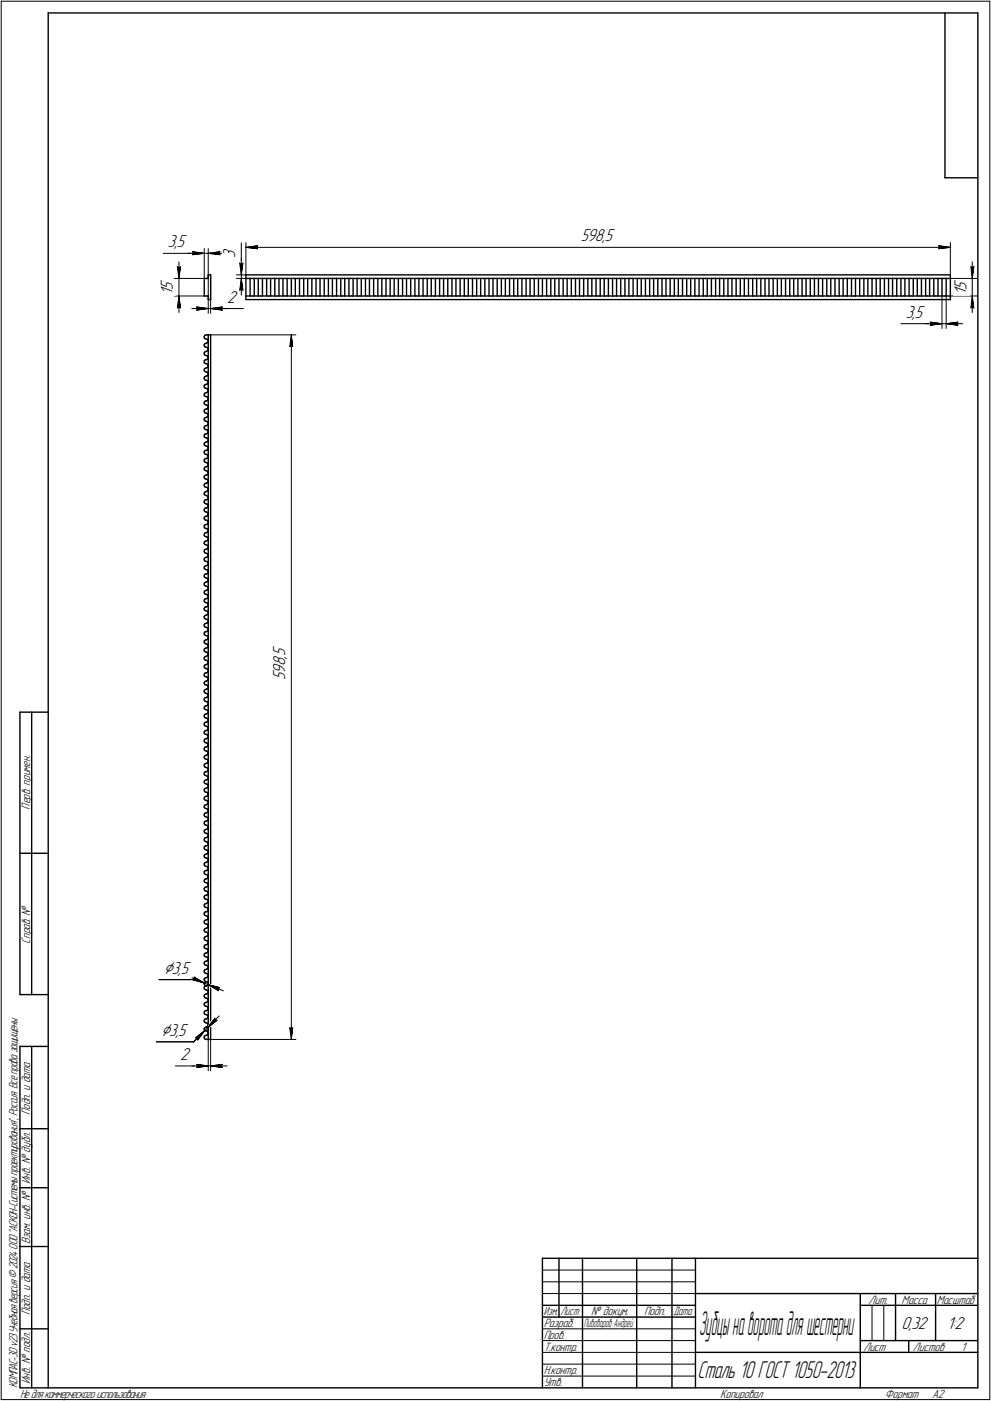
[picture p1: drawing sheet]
<svg xmlns="http://www.w3.org/2000/svg" width="421mm" height="595mm" viewBox="0 0 421 595" stroke-linecap="round" stroke-linejoin="round" font-family="sans-serif">
<defs><g id="words">
<g font-size="14.8">
<text x="297.1" y="567.1">З</text>
<text x="299.7" y="567.1">убцынаворотадляшестерни</text>
</g>
<text font-size="10.7" x="296.3" y="585.5">Сталь 10 ГОСТ 1050-2013</text>
<g font-size="8.5">
<text x="69.5" y="413.6">⌀3,5</text>
<text x="68.4" y="440">⌀3,5</text>
</g>
<g font-size="7.8">
<text x="71.3" y="105">3,5</text>
<text x="246.7" y="102.5">598,5</text>
<text x="100" y="109.8" transform="rotate(-90 100 109.8)">3</text>
<text x="73.5" y="125.4" transform="rotate(-90 73.5 125.4)">1</text>
<text x="73.5" y="123.3" transform="rotate(-90 73.5 123.3)">5</text>
<text x="410.6" y="125.4" transform="rotate(-90 410.6 125.4)">1</text>
<text x="410.6" y="123.3" transform="rotate(-90 410.6 123.3)">5</text>
<text x="96.5" y="128.5">2</text>
<text x="384.8" y="135">3,5</text>
<text x="121.2" y="279.8" transform="rotate(-90 121.2 279.8)">,</text>
<text x="121.2" y="278.7" transform="rotate(-90 121.2 278.7)">5</text>
<text x="121.2" y="286.1" transform="rotate(-90 121.2 286.1)">9</text>
<text x="121.2" y="283" transform="rotate(-90 121.2 283)">8</text>
<text x="121.2" y="288.9" transform="rotate(-90 121.2 288.9)">5</text>
<text x="76.5" y="450.3">2</text>
<text x="383" y="564.5">0,32</text>
<text x="402.4" y="564.5">1:2</text>
</g>
<g font-size="5.4">
<text x="12.8" y="343.9" transform="rotate(-90 12.8 343.9)">Перв. примен.</text>
<text x="12.8" y="400.8" transform="rotate(-90 12.8 400.8)">Справ. №</text>
<text x="12.8" y="473.7" transform="rotate(-90 12.8 473.7)">Подп. и дата</text>
<text x="12.8" y="502.8" transform="rotate(-90 12.8 502.8)">Инв. № дубл.</text>
<text x="12.8" y="528.6" transform="rotate(-90 12.8 528.6)">Взам. инв. №</text>
<text x="369.1" y="553.8">Лит.</text>
<text x="383.1" y="553.8">Масса</text>
<text x="398" y="553.8">Масштаб</text>
<text x="12.8" y="558.7" transform="rotate(-90 12.8 558.7)">Подп. и дата</text>
<text x="231" y="563.8">Разраб.</text>
<text x="251.2" y="558.8">№ докум.</text>
<text x="273.6" y="558.8">Подп.</text>
<text x="231" y="568.8">Пров.</text>
<text x="231" y="573.8">Т.контр.</text>
<text x="366.9" y="573.8">Лист</text>
<text x="387.9" y="573.8">Листов</text>
<text x="408.4" y="573.8">1</text>
<text x="12.8" y="587.8" transform="rotate(-90 12.8 587.8)">Инв. № подл.</text>
<text x="231" y="583.8">Н.контр.</text>
<text x="7.5" y="589.5" transform="rotate(-90 7.5 589.5)">КОМПАС-3Dv23Учебнаяверсия©2024ООО&quot;АСКОН-Системыпроектирования&quot;, Россия. Всеправазащищены.</text>
<text x="8.5" y="593.7">Недлякоммерческогоиспользования</text>
<text x="231" y="588.8">Утв.</text>
<text x="306" y="593.8">Копировал</text>
<text x="376" y="593.8">Формат</text>
<text x="396" y="593.8">A2</text>
</g>
<g font-size="5.3">
<text x="231.1" y="558.8">Изм.</text>
<text x="238.1" y="558.8">Лист</text>
<text x="286.1" y="558.8">Дата</text>
</g>
<text font-size="5.2" x="248" y="563.8">Пивоваров Андрей</text>
</g></defs>
<g fill="none" stroke="#000" stroke-width=".59">
<path d="M20.5 5.5v584zM20.5 5.5h395zM401.5 5.5v70zM415.5 5.5v584zM401.5 75.5h14zM86.8 118.3v7.4zM86.8 118.3h.8zM87.6 118.3h.9zM88.5 116.8v1.5zM88.5 116.8h1zM89.5 116.8v10.5zM104.5 118.3h1.8z"/>
<path d="M104.5 118.3v7.4zM104.5 116.8v1.5zM104.5 116.8h299.3zM106.3 118.3v7.4zM106.3 118.3h.8zM107.1 118.3h.9zM108 118.3v7.4zM108 118.3h1.7zM109.7 118.3v7.4zM109.7 118.3h1zM110.7 118.3h.8zM111.5 118.3v7.4z"/>
<path d="M111.5 118.3h1.8zM113.3 118.3v7.4zM113.3 118.3h.8zM114.1 118.3h.9zM115 118.3v7.4zM115 118.3h1.8zM116.8 118.3v7.4zM116.8 118.3h.8zM117.6 118.3h.9zM118.5 118.3v7.4zM118.5 118.3h1.7zM120.2 118.3v7.4z"/>
<path d="M120.2 118.3h1zM121.2 118.3h.8zM122 118.3v7.4zM122 118.3h1.8zM123.8 118.3v7.4zM123.8 118.3h.8zM124.6 118.3h.9zM125.5 118.3v7.4zM125.5 118.3h1.8zM127.3 118.3v7.4zM127.3 118.3h.8zM128.1 118.3h.9z"/>
<path d="M129 118.3v7.4zM129 118.3h1.7zM130.7 118.3v7.4zM130.7 118.3h1zM131.7 118.3h.8zM132.5 118.3v7.4zM132.5 118.3h1.8zM134.3 118.3v7.4zM134.3 118.3h.8zM135.1 118.3h.9zM136 118.3v7.4zM136 118.3h1.8z"/>
<path d="M137.8 118.3v7.4zM137.8 118.3h.8zM138.6 118.3h.9zM139.5 118.3v7.4zM139.5 118.3h1.7zM141.2 118.3v7.4zM141.2 118.3h1zM142.2 118.3h.8zM143 118.3v7.4zM143 118.3h1.8zM144.8 118.3v7.4zM144.8 118.3h.8z"/>
<path d="M145.6 118.3h.9zM146.5 118.3v7.4zM146.5 118.3h1.8zM148.3 118.3v7.4zM148.3 118.3h.8zM149.1 118.3h.9zM150 118.3v7.4zM150 118.3h1.7zM151.7 118.3v7.4zM151.7 118.3h1zM152.7 118.3h.8zM153.5 118.3v7.4z"/>
<path d="M153.5 118.3h1.8zM155.3 118.3v7.4zM155.3 118.3h.8zM156.1 118.3h.9zM157 118.3v7.4zM157 118.3h1.7zM158.7 118.3v7.4zM158.7 118.3h.9zM159.6 118.3h.9zM160.5 118.3v7.4zM160.5 118.3h1.7zM162.2 118.3v7.4z"/>
<path d="M162.2 118.3h1zM163.2 118.3h.8zM164 118.3v7.4zM164 118.3h1.8zM165.8 118.3v7.4zM165.8 118.3h.8zM166.6 118.3h.9zM167.5 118.3v7.4zM167.5 118.3h1.7zM169.2 118.3v7.4zM169.2 118.3h.9zM170.1 118.3h.9z"/>
<path d="M171 118.3v7.4zM171 118.3h1.7zM172.7 118.3v7.4zM172.7 118.3h1zM173.7 118.3h.8zM174.5 118.3v7.4zM174.5 118.3h1.8zM176.3 118.3v7.4zM176.3 118.3h.8zM177.1 118.3h.9zM178 118.3v7.4zM178 118.3h1.7z"/>
<path d="M179.7 118.3v7.4zM179.7 118.3h.9zM180.6 118.3h.9zM181.5 118.3v7.4zM181.5 118.3h1.7zM183.2 118.3v7.4zM183.2 118.3h.9zM184.1 118.3h.9zM185 118.3v7.4zM185 118.3h1.8zM186.8 118.3v7.4zM186.8 118.3h.8z"/>
<path d="M187.6 118.3h.9zM188.5 118.3v7.4zM188.5 118.3h1.7zM190.2 118.3v7.4zM190.2 118.3h.9zM191.1 118.3h.9zM192 118.3v7.4zM192 118.3h1.7zM193.7 118.3v7.4zM193.7 118.3h.9zM194.6 118.3h.9zM195.5 118.3v7.4z"/>
<path d="M195.5 118.3h1.8zM197.3 118.3v7.4zM197.3 118.3h.8zM198.1 118.3h.9zM199 118.3v7.4zM199 118.3h1.7zM200.7 118.3v7.4zM200.7 118.3h.9zM201.6 118.3h.9zM202.5 118.3v7.4zM202.5 118.3h1.7zM204.2 118.3v7.4z"/>
<path d="M204.2 118.3h.9zM205.1 118.3h.9zM206 118.3v7.4zM206 118.3h1.8zM207.8 118.3v7.4zM207.8 118.3h.8zM208.6 118.3h.9zM209.5 118.3v7.4zM209.5 118.3h1.7zM211.2 118.3v7.4zM211.2 118.3h.9zM212.1 118.3h.9z"/>
<path d="M213 118.3v7.4zM213 118.3h1.7zM214.7 118.3v7.4zM214.7 118.3h.9zM215.6 118.3h.9zM216.5 118.3v7.4zM216.5 118.3h1.8zM218.3 118.3v7.4zM218.3 118.3h.8zM219.1 118.3h.9zM220 118.3v7.4zM220 118.3h1.7z"/>
<path d="M221.7 118.3v7.4zM221.7 118.3h.9zM222.6 118.3h.9zM223.5 118.3v7.4zM223.5 118.3h1.7zM225.2 118.3v7.4zM225.2 118.3h.9zM226.1 118.3h.9zM227 118.3v7.4zM227 118.3h1.8zM228.8 118.3v7.4zM228.8 118.3h.8z"/>
<path d="M229.6 118.3h.9zM230.5 118.3v7.4zM230.5 118.3h1.7zM232.2 118.3v7.4zM232.2 118.3h.9zM233.1 118.3h.9zM234 118.3v7.4zM234 118.3h1.7zM235.7 118.3v7.4zM235.7 118.3h.9zM236.6 118.3h.9zM237.5 118.3v7.4z"/>
<path d="M237.5 118.3h1.8zM239.3 118.3v7.4zM239.3 118.3h.8zM240.1 118.3h.9zM241 118.3v7.4zM241 118.3h1.7zM242.7 118.3v7.4zM242.7 118.3h.9zM243.6 118.3h.9zM244.5 118.3v7.4zM244.5 118.3h1.7zM246.2 118.3v7.4z"/>
<path d="M246.2 118.3h.9zM247.1 118.3h.9zM248 118.3v7.4zM248 118.3h1.8zM249.8 118.3v7.4zM249.8 118.3h.8zM250.6 118.3h.9zM251.5 118.3v7.4zM251.5 118.3h1.7zM253.2 118.3v7.4zM253.2 118.3h.9zM254.1 118.3h.9z"/>
<path d="M255 118.3v7.4zM255 118.3h1.7zM256.7 118.3v7.4zM256.7 118.3h.9zM257.6 118.3h.9zM258.5 118.3v7.4zM258.5 118.3h1.8zM260.3 118.3v7.4zM260.3 118.3h.8zM261.1 118.3h.9zM262 118.3v7.4zM262 118.3h1.7z"/>
<path d="M263.7 118.3v7.4zM263.7 118.3h.9zM264.6 118.3h.9zM265.5 118.3v7.4zM265.5 118.3h1.7zM267.2 118.3v7.4zM267.2 118.3h.9zM268.1 118.3h.9zM269 118.3v7.4zM269 118.3h1.8zM270.8 118.3v7.4zM270.8 118.3h.8z"/>
<path d="M271.6 118.3h.9zM272.5 118.3v7.4zM272.5 118.3h1.7zM274.2 118.3v7.4zM274.2 118.3h.9zM275.1 118.3h.9zM276 118.3v7.4zM276 118.3h1.7zM277.7 118.3v7.4zM277.7 118.3h.9zM278.6 118.3h.9zM279.5 118.3v7.4z"/>
<path d="M279.5 118.3h1.8zM281.3 118.3v7.4zM281.3 118.3h.8zM282.1 118.3h.9zM283 118.3v7.4zM283 118.3h1.7zM284.7 118.3v7.4zM284.7 118.3h.9zM285.6 118.3h.9zM286.5 118.3v7.4zM286.5 118.3h1.7zM288.2 118.3v7.4z"/>
<path d="M288.2 118.3h.9zM289.1 118.3h.9zM290 118.3v7.4zM290 118.3h1.8zM291.8 118.3v7.4zM291.8 118.3h.8zM292.6 118.3h.9zM293.5 118.3v7.4zM293.5 118.3h1.7zM295.2 118.3v7.4zM295.2 118.3h1zM296.2 118.3h.8z"/>
<path d="M297 118.3v7.4zM297 118.3h1.8zM298.8 118.3v7.4zM298.8 118.3h.8zM299.6 118.3h.9zM300.5 118.3v7.4zM300.5 118.3h1.8zM302.3 118.3v7.4zM302.3 118.3h.8zM303.1 118.3h.9zM304 118.3v7.4zM304 118.3h1.7z"/>
<path d="M305.7 118.3v7.4zM305.7 118.3h1zM306.7 118.3h.8zM307.5 118.3v7.4zM307.5 118.3h1.8zM309.3 118.3v7.4zM309.3 118.3h.8zM310.1 118.3h.9zM311 118.3v7.4zM311 118.3h1.8zM312.8 118.3v7.4zM312.8 118.3h.8z"/>
<path d="M313.6 118.3h.9zM314.5 118.3v7.4zM314.5 118.3h1.7zM316.2 118.3v7.4zM316.2 118.3h1zM317.2 118.3h.8zM318 118.3v7.4zM318 118.3h1.8zM319.8 118.3v7.4zM319.8 118.3h.8zM320.6 118.3h.9zM321.5 118.3v7.4z"/>
<path d="M321.5 118.3h1.8zM323.3 118.3v7.4zM323.3 118.3h.8zM324.1 118.3h.9zM325 118.3v7.4zM325 118.3h1.7zM326.7 118.3v7.4zM326.7 118.3h1zM327.7 118.3h.8zM328.5 118.3v7.4zM328.5 118.3h1.8zM330.3 118.3v7.4z"/>
<path d="M330.3 118.3h.8zM331.1 118.3h.9zM332 118.3v7.4zM332 118.3h1.8zM333.8 118.3v7.4zM333.8 118.3h.8zM334.6 118.3h.9zM335.5 118.3v7.4zM335.5 118.3h1.7zM337.2 118.3v7.4zM337.2 118.3h1zM338.2 118.3h.8z"/>
<path d="M339 118.3v7.4zM339 118.3h1.8zM340.8 118.3v7.4zM340.8 118.3h.8zM341.6 118.3h.9zM342.5 118.3v7.4zM342.5 118.3h1.8zM344.3 118.3v7.4zM344.3 118.3h.8zM345.1 118.3h.9zM346 118.3v7.4zM346 118.3h1.7z"/>
<path d="M347.7 118.3v7.4zM347.7 118.3h1zM348.7 118.3h.8zM349.5 118.3v7.4zM349.5 118.3h1.8zM351.3 118.3v7.4zM351.3 118.3h.8zM352.1 118.3h.9zM353 118.3v7.4zM353 118.3h1.8zM354.8 118.3v7.4zM354.8 118.3h.8z"/>
<path d="M355.6 118.3h.9zM356.5 118.3v7.4zM356.5 118.3h1.7zM358.2 118.3v7.4zM358.2 118.3h1zM359.2 118.3h.8zM360 118.3v7.4zM360 118.3h1.8zM361.8 118.3v7.4zM361.8 118.3h.8zM362.6 118.3h.9zM363.5 118.3v7.4z"/>
<path d="M363.5 118.3h1.8zM365.3 118.3v7.4zM365.3 118.3h.8zM366.1 118.3h.9zM367 118.3v7.4zM367 118.3h1.7zM368.7 118.3v7.4zM368.7 118.3h1zM369.7 118.3h.8zM370.5 118.3v7.4zM370.5 118.3h1.8zM372.3 118.3v7.4z"/>
<path d="M372.3 118.3h.8zM373.1 118.3h.9zM374 118.3v7.4zM374 118.3h1.8zM375.8 118.3v7.4zM375.8 118.3h.8zM376.6 118.3h.9zM377.5 118.3v7.4zM377.5 118.3h1.7zM379.2 118.3v7.4zM379.2 118.3h1zM380.2 118.3h.8z"/>
<path d="M381 118.3v7.4zM381 118.3h1.8zM382.8 118.3v7.4zM382.8 118.3h.8zM383.6 118.3h.9zM384.5 118.3v7.4zM384.5 118.3h1.7zM386.2 118.3v7.4zM386.2 118.3h.9zM387.1 118.3h.9zM388 118.3v7.4zM388 118.3h1.7z"/>
<path d="M389.7 118.3v7.4zM389.7 118.3h1zM390.7 118.3h.8zM391.5 118.3v7.4zM391.5 118.3h1.8zM393.3 118.3v7.4zM393.3 118.3h.8zM394.1 118.3h.9zM395 118.3v7.4zM395 118.3h1.7zM396.7 118.3v7.4zM396.7 118.3h.9z"/>
<path d="M397.6 118.3h.9zM398.5 118.3v7.4zM398.5 118.3h1.7zM400.2 118.3v7.4zM400.2 118.3h1zM401.2 118.3h.8zM402 118.3v7.4zM402 118.3h1.8zM403.8 118.3v7.4zM403.8 116.8v1.5zM86.8 125.7h.8zM87.6 125.7h.9z"/>
<path d="M88.5 125.7v1.6zM88.5 127.3h1zM104.5 125.7h1.8zM104.5 125.7v1.6zM104.5 127.3h299.3zM106.3 125.7h.8zM107.1 125.7h.9zM108 125.7h1.7zM109.7 125.7h1zM110.7 125.7h.8zM111.5 125.7h1.8zM113.3 125.7h.8z"/>
<path d="M114.1 125.7h.9zM115 125.7h1.8zM116.8 125.7h.8zM117.6 125.7h.9zM118.5 125.7h1.7zM120.2 125.7h1zM121.2 125.7h.8zM122 125.7h1.8zM123.8 125.7h.8zM124.6 125.7h.9zM125.5 125.7h1.8zM127.3 125.7h.8z"/>
<path d="M128.1 125.7h.9zM129 125.7h1.7zM130.7 125.7h1zM131.7 125.7h.8zM132.5 125.7h1.8zM134.3 125.7h.8zM135.1 125.7h.9zM136 125.7h1.8zM137.8 125.7h.8zM138.6 125.7h.9zM139.5 125.7h1.7zM141.2 125.7h1z"/>
<path d="M142.2 125.7h.8zM143 125.7h1.8zM144.8 125.7h.8zM145.6 125.7h.9zM146.5 125.7h1.8zM148.3 125.7h.8zM149.1 125.7h.9zM150 125.7h1.7zM151.7 125.7h1zM152.7 125.7h.8zM153.5 125.7h1.8zM155.3 125.7h.8z"/>
<path d="M156.1 125.7h.9zM157 125.7h1.7zM158.7 125.7h.9zM159.6 125.7h.9zM160.5 125.7h1.7zM162.2 125.7h1zM163.2 125.7h.8zM164 125.7h1.8zM165.8 125.7h.8zM166.6 125.7h.9zM167.5 125.7h1.7zM169.2 125.7h.9z"/>
<path d="M170.1 125.7h.9zM171 125.7h1.7zM172.7 125.7h1zM173.7 125.7h.8zM174.5 125.7h1.8zM176.3 125.7h.8zM177.1 125.7h.9zM178 125.7h1.7zM179.7 125.7h.9zM180.6 125.7h.9zM181.5 125.7h1.7zM183.2 125.7h.9z"/>
<path d="M184.1 125.7h.9zM185 125.7h1.8zM186.8 125.7h.8zM187.6 125.7h.9zM188.5 125.7h1.7zM190.2 125.7h.9zM191.1 125.7h.9zM192 125.7h1.7zM193.7 125.7h.9zM194.6 125.7h.9zM195.5 125.7h1.8zM197.3 125.7h.8z"/>
<path d="M198.1 125.7h.9zM199 125.7h1.7zM200.7 125.7h.9zM201.6 125.7h.9zM202.5 125.7h1.7zM204.2 125.7h.9zM205.1 125.7h.9zM206 125.7h1.8zM207.8 125.7h.8zM208.6 125.7h.9zM209.5 125.7h1.7zM211.2 125.7h.9z"/>
<path d="M212.1 125.7h.9zM213 125.7h1.7zM214.7 125.7h.9zM215.6 125.7h.9zM216.5 125.7h1.8zM218.3 125.7h.8zM219.1 125.7h.9zM220 125.7h1.7zM221.7 125.7h.9zM222.6 125.7h.9zM223.5 125.7h1.7zM225.2 125.7h.9z"/>
<path d="M226.1 125.7h.9zM227 125.7h1.8zM228.8 125.7h.8zM229.6 125.7h.9zM230.5 125.7h1.7zM232.2 125.7h.9zM233.1 125.7h.9zM234 125.7h1.7zM235.7 125.7h.9zM236.6 125.7h.9zM237.5 125.7h1.8zM239.3 125.7h.8z"/>
<path d="M240.1 125.7h.9zM241 125.7h1.7zM242.7 125.7h.9zM243.6 125.7h.9zM244.5 125.7h1.7zM246.2 125.7h.9zM247.1 125.7h.9zM248 125.7h1.8zM249.8 125.7h.8zM250.6 125.7h.9zM251.5 125.7h1.7zM253.2 125.7h.9z"/>
<path d="M254.1 125.7h.9zM255 125.7h1.7zM256.7 125.7h.9zM257.6 125.7h.9zM258.5 125.7h1.8zM260.3 125.7h.8zM261.1 125.7h.9zM262 125.7h1.7zM263.7 125.7h.9zM264.6 125.7h.9zM265.5 125.7h1.7zM267.2 125.7h.9z"/>
<path d="M268.1 125.7h.9zM269 125.7h1.8zM270.8 125.7h.8zM271.6 125.7h.9zM272.5 125.7h1.7zM274.2 125.7h.9zM275.1 125.7h.9zM276 125.7h1.7zM277.7 125.7h.9zM278.6 125.7h.9zM279.5 125.7h1.8zM281.3 125.7h.8z"/>
<path d="M282.1 125.7h.9zM283 125.7h1.7zM284.7 125.7h.9zM285.6 125.7h.9zM286.5 125.7h1.7zM288.2 125.7h.9zM289.1 125.7h.9zM290 125.7h1.8zM291.8 125.7h.8zM292.6 125.7h.9zM293.5 125.7h1.7zM295.2 125.7h1z"/>
<path d="M296.2 125.7h.8zM297 125.7h1.8zM298.8 125.7h.8zM299.6 125.7h.9zM300.5 125.7h1.8zM302.3 125.7h.8zM303.1 125.7h.9zM304 125.7h1.7zM305.7 125.7h1zM306.7 125.7h.8zM307.5 125.7h1.8zM309.3 125.7h.8z"/>
<path d="M310.1 125.7h.9zM311 125.7h1.8zM312.8 125.7h.8zM313.6 125.7h.9zM314.5 125.7h1.7zM316.2 125.7h1zM317.2 125.7h.8zM318 125.7h1.8zM319.8 125.7h.8zM320.6 125.7h.9zM321.5 125.7h1.8zM323.3 125.7h.8z"/>
<path d="M324.1 125.7h.9zM325 125.7h1.7zM326.7 125.7h1zM327.7 125.7h.8zM328.5 125.7h1.8zM330.3 125.7h.8zM331.1 125.7h.9zM332 125.7h1.8zM333.8 125.7h.8zM334.6 125.7h.9zM335.5 125.7h1.7zM337.2 125.7h1z"/>
<path d="M338.2 125.7h.8zM339 125.7h1.8zM340.8 125.7h.8zM341.6 125.7h.9zM342.5 125.7h1.8zM344.3 125.7h.8zM345.1 125.7h.9zM346 125.7h1.7zM347.7 125.7h1zM348.7 125.7h.8zM349.5 125.7h1.8zM351.3 125.7h.8z"/>
<path d="M352.1 125.7h.9zM353 125.7h1.8zM354.8 125.7h.8zM355.6 125.7h.9zM356.5 125.7h1.7zM358.2 125.7h1zM359.2 125.7h.8zM360 125.7h1.8zM361.8 125.7h.8zM362.6 125.7h.9zM363.5 125.7h1.8zM365.3 125.7h.8z"/>
<path d="M366.1 125.7h.9zM367 125.7h1.7zM368.7 125.7h1zM369.7 125.7h.8zM370.5 125.7h1.8zM372.3 125.7h.8zM373.1 125.7h.9zM374 125.7h1.8zM375.8 125.7h.8zM376.6 125.7h.9zM377.5 125.7h1.7zM379.2 125.7h1z"/>
<path d="M380.2 125.7h.8zM381 125.7h1.8zM382.8 125.7h.8zM383.6 125.7h.9zM384.5 125.7h1.7zM386.2 125.7h.9zM387.1 125.7h.9zM388 125.7h1.7zM389.7 125.7h1zM390.7 125.7h.8zM391.5 125.7h1.8zM393.3 125.7h.8z"/>
<path d="M394.1 125.7h.9zM395 125.7h1.7zM396.7 125.7h.9zM397.6 125.7h.9zM398.5 125.7h1.7zM400.2 125.7h1zM401.2 125.7h.8zM402 125.7h1.8zM403.8 125.7v1.6zM86.8 142.8v.6zM86.8 143.4l.3 .4zM86.8 156.9v.5z"/>
<path d="M86.8 157.4l.3 .4zM86.8 149.9v.5zM86.8 150.4l.3 .5zM86.8 146.4v.5zM86.8 146.9l.3 .4zM86.8 153.3v.6zM86.8 153.9l.3 .4zM87.1 142.4l.5-.2zM87.1 142.4l-.3 .4zM87.1 143.8l.5 .2zM87.1 156.5l.5-.2zM87.1 156.5l-.3 .4z"/>
<path d="M87.1 157.8l.5 .2zM87.1 149.4l.5-.1zM87.1 149.4l-.3 .5zM87.1 150.9l.5 .1zM87.1 146l.5-.2zM87.1 146l-.3 .4zM87.1 147.3l.5 .2zM87.1 152.9l.5-.2zM87.1 152.9l-.3 .4zM87.1 154.3l.5 .2zM87.1 159.9l.5-.1zM87.1 159.9l-.3 .5z"/>
<path d="M87.6 151l.5 .2zM87.6 144l.5 .2zM87.6 147.5l.5 .2zM87.6 159.8l.3-.1zM87.6 156.3l.3-.1zM87.6 158l.5 .2zM87.6 145.8l.3-.1zM87.6 154.5l.5 .2zM87.6 149.3l.3-.1zM87.6 152.7h.3zM87.6 142.2h.9zM87.9 159.7l.4-.3z"/>
<path d="M87.9 156.2l.4-.3zM87.9 145.7l.4-.3zM87.9 149.2l.4-.3zM87.9 152.7l.4-.3zM88.1 151.2l.4 .4zM88.1 144.2l.4 .4zM88.1 147.7l.4 .4zM88.1 158.2l.4 .4zM88.1 154.7l.4 .4zM88.5 151.6v.3zM88.5 144.6v.3zM88.5 148.1v.3z"/>
<path d="M88.5 158.9l-.2 .5zM88.5 155.4l-.2 .5zM88.5 158.6v.3zM88.5 144.9l-.2 .5zM88.5 155.1v.3zM88.5 148.4l-.2 .5zM88.5 151.9l-.2 .5zM88.5 142.2v299.3zM88.5 142.2h1zM89.5 142.2v299.3zM86.8 174.3v.6zM86.8 174.9l.3 .4z"/>
<path d="M86.8 177.9v.5zM86.8 178.4l.3 .4zM86.8 170.9v.5zM86.8 171.4l.3 .5zM86.8 163.8v.6zM86.8 164.4l.3 .4zM86.8 167.4v.5zM86.8 167.9l.3 .4zM86.8 160.4v.5zM86.8 160.9l.3 .5zM87.1 173.9l.5-.2zM87.1 173.9l-.3 .4z"/>
<path d="M87.1 175.3l.5 .2zM87.1 177.5l.5-.2zM87.1 177.5l-.3 .4zM87.1 178.8l.5 .2zM87.1 170.4l.5-.1zM87.1 170.4l-.3 .5zM87.1 171.9l.5 .1zM87.1 163.4l.5-.2zM87.1 163.4l-.3 .4zM87.1 164.8l.5 .2zM87.1 167l.5-.2zM87.1 167l-.3 .4z"/>
<path d="M87.1 168.3l.5 .2zM87.1 161.4l.5 .1zM87.6 168.5l.5 .2zM87.6 177.3l.3-.1zM87.6 165l.5 .2zM87.6 166.8l.3-.1zM87.6 172l.5 .2zM87.6 173.7h.3zM87.6 170.3h.3zM87.6 175.5l.5 .2zM87.6 179l.5 .2zM87.6 161.5l.5 .2z"/>
<path d="M87.6 163.2h.3zM87.9 177.2l.4-.3zM87.9 166.7l.4-.3zM87.9 173.7l.4-.3zM87.9 170.3l.4-.4zM87.9 163.2l.4-.3zM88.1 168.7l.4 .4zM88.1 165.2l.4 .4zM88.1 172.2l.4 .4zM88.1 175.7l.4 .4zM88.1 179.2l.4 .4zM88.1 161.7l.4 .4z"/>
<path d="M88.5 169.1v.3zM88.5 176.4l-.2 .5zM88.5 165.6v.3zM88.5 165.9l-.2 .5zM88.5 172.6v.3zM88.5 172.9l-.2 .5zM88.5 169.4l-.2 .5zM88.5 176.1v.3zM88.5 179.6v.3zM88.5 162.1v.3zM88.5 179.9l-.2 .5zM88.5 162.4l-.2 .5z"/>
<path d="M86.8 181.4v.5zM86.8 181.9l.3 .5zM86.8 184.8v.6zM86.8 185.4l.3 .4zM86.8 198.9v.5zM86.8 199.4l.3 .4zM86.8 195.3v.6zM86.8 195.9l.3 .4zM86.8 188.4v.5zM86.8 188.9l.3 .4zM86.8 191.9v.5zM86.8 192.4l.3 .5z"/>
<path d="M87.1 180.9l.5-.1zM87.1 180.9l-.3 .5zM87.1 182.4l.5 .1zM87.1 184.4l.5-.2zM87.1 184.4l-.3 .4zM87.1 185.8l.5 .2zM87.1 198.5l.5-.2zM87.1 198.5l-.3 .4zM87.1 199.8l.5 .2zM87.1 194.9l.5-.2zM87.1 194.9l-.3 .4zM87.1 196.3l.5 .2z"/>
<path d="M87.1 188l.5-.2zM87.1 188l-.3 .4zM87.1 189.3l.5 .2zM87.1 191.4l.5-.1zM87.1 191.4l-.3 .5zM87.1 192.9l.5 .1zM87.6 194.7h.3zM87.6 200l.5 .2zM87.6 186l.5 .2zM87.6 184.2h.3zM87.6 187.8l.3-.1zM87.6 189.5l.5 .2z"/>
<path d="M87.6 182.5l.5 .2zM87.6 196.5l.5 .2zM87.6 191.3h.3zM87.6 193l.5 .2zM87.6 198.3l.3-.1zM87.6 180.8h.3zM87.9 194.7l.4-.3zM87.9 184.2l.4-.3zM87.9 187.7l.4-.3zM87.9 191.3l.4-.4zM87.9 198.2l.4-.3zM87.9 180.8l.4-.4z"/>
<path d="M88.1 186.2l.4 .4zM88.1 189.7l.4 .4zM88.1 182.7l.4 .4zM88.1 196.7l.4 .4zM88.1 193.2l.4 .4zM88.5 193.9l-.2 .5zM88.5 186.6v.3zM88.5 183.4l-.2 .5zM88.5 186.9l-.2 .5zM88.5 190.1v.3zM88.5 183.1v.3zM88.5 197.1v.3z"/>
<path d="M88.5 190.4l-.2 .5zM88.5 193.6v.3zM88.5 197.4l-.2 .5zM86.8 209.4v.5zM86.8 209.9l.3 .4zM86.8 202.4v.5zM86.8 202.9l.3 .5zM86.8 219.9v.5zM86.8 212.9v.5zM86.8 213.4l.3 .5zM86.8 216.4v.5zM86.8 216.9l.3 .4z"/>
<path d="M86.8 205.8v.6zM86.8 206.4l.3 .4zM87.1 209l.5-.2zM87.1 209l-.3 .4zM87.1 210.3l.5 .2zM87.1 201.9l.5-.1zM87.1 201.9l-.3 .5zM87.1 203.4l.5 .1zM87.1 219.5l.5-.2zM87.1 219.5l-.3 .4zM87.1 212.4l.5-.1zM87.1 212.4l-.3 .5z"/>
<path d="M87.1 213.9l.5 .1zM87.1 215.9l.5-.2zM87.1 215.9l-.3 .5zM87.1 217.3l.5 .2zM87.1 205.4l.5-.2zM87.1 205.4l-.3 .4zM87.1 206.8l.5 .2zM87.6 215.7h.3zM87.6 205.2h.3zM87.6 207l.5 .2zM87.6 210.5l.5 .2zM87.6 201.8h.3z"/>
<path d="M87.6 203.5l.5 .2zM87.6 214l.5 .2zM87.6 217.5l.5 .2zM87.6 219.3l.3-.1zM87.6 208.8l.3-.1zM87.6 212.3h.3zM87.9 215.7l.4-.3zM87.9 205.2l.4-.3zM87.9 201.8l.4-.4zM87.9 219.2l.4-.3zM87.9 208.7l.4-.3zM87.9 212.3l.4-.4z"/>
<path d="M88.1 200.2l.4 .4zM88.1 207.2l.4 .4zM88.1 210.7l.4 .5zM88.1 203.7l.4 .4zM88.1 214.2l.4 .4zM88.1 217.7l.4 .4zM88.5 214.9l-.2 .5zM88.5 200.6v.3zM88.5 204.4l-.2 .5zM88.5 207.6v.3zM88.5 211.2v.2zM88.5 200.9l-.2 .5z"/>
<path d="M88.5 204.1v.3zM88.5 214.6v.3zM88.5 218.1v.3zM88.5 218.4l-.2 .5zM88.5 207.9l-.2 .5zM88.5 211.4l-.2 .5zM86.8 237.4v.5zM86.8 237.9l.3 .4zM86.8 220.4l.3 .4zM86.8 223.4v.5zM86.8 223.9l.3 .5zM86.8 230.4v.5z"/>
<path d="M86.8 230.9l.3 .4zM86.8 226.9v.5zM86.8 227.4l.3 .4zM86.8 233.8v.6zM86.8 234.4l.3 .5zM87.1 236.9l.5-.2zM87.1 236.9l-.3 .5zM87.1 238.3l.5 .2zM87.1 220.8l.5 .2zM87.1 222.9l.5-.1zM87.1 222.9l-.3 .5zM87.1 224.4l.5 .1z"/>
<path d="M87.1 230l.5-.2zM87.1 230l-.3 .4zM87.1 231.3l.5 .2zM87.1 226.4l.5-.2zM87.1 226.4l-.3 .5zM87.1 227.8l.5 .2zM87.1 233.4l.5-.1zM87.1 233.4l-.3 .4zM87.1 234.9l.5 .1zM87.6 231.5l.5 .1zM87.6 233.3h.3zM87.6 222.8h.3z"/>
<path d="M87.6 238.5l.5 .2zM87.6 221l.5 .1zM87.6 229.8l.3-.1zM87.6 226.2h.3zM87.6 236.7h.3zM87.6 224.5l.5 .2zM87.6 235l.5 .2zM87.6 228l.5 .2zM87.9 233.3l.4-.4zM87.9 222.8l.4-.4zM87.9 229.7l.4-.3zM87.9 226.2l.4-.3z"/>
<path d="M87.9 236.7l.4-.3zM88.1 231.6l.4 .6zM88.1 238.7l.4 .4zM88.1 221.1l.4 .6zM88.1 224.7l.4 .4zM88.1 235.2l.4 .4zM88.1 228.2l.4 .4zM88.5 232.2v.2zM88.5 232.4l-.2 .5zM88.5 221.9l-.2 .5zM88.5 239.1v.3zM88.5 221.7v.2z"/>
<path d="M88.5 228.9l-.2 .5zM88.5 239.4l-.2 .5zM88.5 225.4l-.2 .5zM88.5 235.9l-.2 .5zM88.5 225.1v.3zM88.5 235.6v.3zM88.5 228.6v.3zM86.8 240.9v.5zM86.8 241.4l.3 .4zM86.8 244.3v.6zM86.8 244.9l.3 .5zM86.8 251.4v.5z"/>
<path d="M86.8 251.9l.3 .4zM86.8 247.9v.5zM86.8 248.4l.3 .4zM86.8 258.4v.5zM86.8 258.9l.3 .4zM86.8 254.8v.6zM86.8 255.4l.3 .5zM87.1 240.5l.5-.2zM87.1 240.5l-.3 .4zM87.1 241.8l.5 .2zM87.1 243.9l.5-.1zM87.1 243.9l-.3 .4z"/>
<path d="M87.1 245.4l.5 .1zM87.1 251l.5-.2zM87.1 251l-.3 .4zM87.1 252.3l.5 .2zM87.1 247.4l.5-.2zM87.1 247.4l-.3 .5zM87.1 248.8l.5 .2zM87.1 257.9l.5-.1zM87.1 257.9l-.3 .5zM87.1 259.3l.5 .2zM87.1 254.4l.5-.1zM87.1 254.4l-.3 .4z"/>
<path d="M87.1 255.9l.5 .1zM87.6 245.5l.5 .2zM87.6 242l.5 .1zM87.6 243.8h.3zM87.6 256l.5 .2zM87.6 249l.5 .2zM87.6 254.3h.3zM87.6 240.3l.3-.1zM87.6 259.5l.5 .2zM87.6 252.6h.5zM87.6 250.8l.3-.1zM87.6 247.2h.3z"/>
<path d="M87.6 252.5h.1M87.6 257.8l.3-.1zM87.9 243.8l.4-.4zM87.9 254.3l.4-.4zM87.9 240.2l.4-.3zM87.9 250.7l.4-.3zM87.9 247.2l.4-.3zM87.9 257.7l.4-.3zM88.1 245.7l.4 .4zM88.1 242.1l.4 .6zM88.1 256.2l.4 .4zM88.1 249.2l.4 .4z"/>
<path d="M88.1 259.7l.4 .4zM88.1 252.6l.4 .6zM88.5 246.1v.3zM88.5 242.7v.2zM88.5 242.9l-.2 .5zM88.5 256.6v.3zM88.5 249.6v.3zM88.5 253.4l-.2 .5zM88.5 253.2v.2zM88.5 249.9l-.2 .5zM88.5 246.4l-.2 .5zM88.5 256.9l-.2 .5z"/>
<path d="M86.8 265.3v.6zM86.8 265.9l.3 .5zM86.8 272.4v.5zM86.8 272.9l.3 .4zM86.8 275.8v.6zM86.8 276.4l.3 .5zM86.8 261.9v.5zM86.8 262.4l.3 .4zM86.8 268.9v.5zM86.8 269.4l.3 .4zM86.8 279.4v.5zM86.8 279.9l.3 .4z"/>
<path d="M87.1 264.9l.5-.1zM87.1 264.9l-.3 .4zM87.1 266.4l.5 .1zM87.1 271.9l.5-.1zM87.1 271.9l-.3 .5zM87.1 273.3l.5 .3zM87.1 275.4l.5-.1zM87.1 275.4l-.3 .4zM87.1 276.9l.5 .1zM87.1 261.5l.5-.2zM87.1 261.5l-.3 .4zM87.1 262.8l.5 .3z"/>
<path d="M87.1 268.4l.5-.1zM87.1 268.4l-.3 .5zM87.1 269.8l.5 .2zM87.1 278.9l.5-.1zM87.1 278.9l-.3 .5zM87.6 277l.5 .2zM87.6 270l.5 .2zM87.6 264.8h.3zM87.6 271.8l.3-.1zM87.6 268.3l.3-.1zM87.6 275.3h.3zM87.6 266.5l.5 .2z"/>
<path d="M87.6 263.1h.5zM87.6 278.8l.3-.1zM87.6 273.6h.5zM87.6 261.3l.3-.1zM87.9 264.8l.4-.4zM87.9 271.7l.4-.3zM87.9 268.2l.4-.3zM87.9 275.3l.4-.4zM87.9 278.7l.4-.3zM87.9 261.2l.4-.3zM88.1 277.2l.4 .4zM88.1 270.2l.4 .4z"/>
<path d="M88.1 266.7l.4 .4zM88.1 263.1l.4 .6zM88.1 273.6l.4 .6zM88.5 277.6v.3zM88.5 270.6v.3zM88.5 263.9l-.2 .5zM88.5 270.9l-.2 .5zM88.5 267.4l-.2 .5zM88.5 274.4l-.2 .5zM88.5 267.1v.3zM88.5 263.7v.2zM88.5 260.1v.3z"/>
<path d="M88.5 277.9l-.2 .5zM88.5 274.2v.2zM88.5 260.4l-.2 .5zM86.8 286.3v.6zM86.8 286.9l.3 .5zM86.8 293.4v.5zM86.8 293.9l.3 .5zM86.8 296.8v.6zM86.8 297.4l.3 .5zM86.8 289.9v.5zM86.8 290.4l.3 .4zM86.8 282.9v.5z"/>
<path d="M86.8 283.4l.3 .4zM87.1 285.9l.5-.2zM87.1 285.9l-.3 .4zM87.1 287.4l.5 .1zM87.1 292.9l.5-.1zM87.1 292.9l-.3 .5zM87.1 294.4l.5 .2zM87.1 296.4l.5-.2zM87.1 296.4l-.3 .4zM87.1 297.9l.5 .1zM87.1 289.5l.5-.2zM87.1 289.5l-.3 .4z"/>
<path d="M87.1 290.8l.5 .2zM87.1 282.4l.5-.1zM87.1 282.4l-.3 .5zM87.1 283.8l.5 .3zM87.1 300l.5-.2zM87.1 300l-.3 .4zM87.1 280.3l.5 .2zM87.6 299.8l.3-.1zM87.6 280.5l.5 .2zM87.6 291l.5 .2zM87.6 287.5l.5 .2zM87.6 282.3l.3-.1z"/>
<path d="M87.6 294.6l.5 .1zM87.6 289.3l.3-.1zM87.6 284.1h.5zM87.6 285.7h.3zM87.6 292.8l.3-.1zM87.6 298l.5 .2zM87.6 296.2h.3zM87.9 299.7l.4-.3zM87.9 282.2l.4-.3zM87.9 289.2l.4-.3zM87.9 285.7l.4-.3zM87.9 292.7l.4-.3z"/>
<path d="M87.9 296.2l.4-.3zM88.1 280.7l.4 .4zM88.1 291.2l.4 .4zM88.1 287.7l.4 .4zM88.1 294.7l.4 .4zM88.1 284.1l.4 .5zM88.1 298.2l.4 .4zM88.5 298.9l-.2 .5zM88.5 281.1v.3zM88.5 291.6v.3zM88.5 288.1v.3zM88.5 281.4l-.2 .5z"/>
<path d="M88.5 295.1v.3zM88.5 288.4l-.2 .5zM88.5 284.6v.3zM88.5 284.9l-.2 .5zM88.5 291.9l-.2 .5zM88.5 298.6v.3zM88.5 295.4l-.2 .5zM8.5 302.5v120zM8.5 302.5h12zM13.5 302.5v120zM86.8 310.9v.5zM86.8 311.4l.3 .4z"/>
<path d="M86.8 307.3v.6zM86.8 307.9l.3 .5zM86.8 317.8v.6zM86.8 318.4l.3 .5zM86.8 303.9v.5zM86.8 304.4l.3 .5zM86.8 314.4v.5zM86.8 314.9l.3 .5zM86.8 300.4v.5zM86.8 300.9l.3 .4zM87.1 310.5l.5-.2zM87.1 310.5l-.3 .4z"/>
<path d="M87.1 311.8l.5 .2zM87.1 306.9l.5-.2zM87.1 306.9l-.3 .4zM87.1 308.4l.5 .1zM87.1 317.4l.5-.2zM87.1 317.4l-.3 .4zM87.1 318.9l.5 .1zM87.1 303.4l.5-.1zM87.1 303.4l-.3 .5zM87.1 304.9l.5 .2zM87.1 313.9l.5-.1zM87.1 313.9l-.3 .5z"/>
<path d="M87.1 315.4l.5 .2zM87.1 301.3l.5 .2zM87.6 308.5l.5 .2zM87.6 315.6l.5 .1zM87.6 317.2h.3zM87.6 319l.5 .2zM87.6 313.8l.3-.1zM87.6 303.3l.3-.1zM87.6 306.7h.3zM87.6 305.1l.5 .1zM87.6 301.5l.5 .2zM87.6 310.3l.3-.1z"/>
<path d="M87.6 312l.5 .2zM87.9 317.2l.4-.3zM87.9 313.7l.4-.3zM87.9 303.2l.4-.3zM87.9 306.7l.4-.3zM87.9 310.2l.4-.3zM88.1 308.7l.4 .4zM88.1 315.7l.4 .4zM88.1 319.2l.4 .4zM88.1 305.2l.4 .4zM88.1 301.7l.4 .4zM88.1 312.2l.4 .4z"/>
<path d="M88.5 319.9l-.2 .5zM88.5 309.1v.3zM88.5 316.1v.3zM88.5 316.4l-.2 .5zM88.5 319.6v.3zM88.5 312.9l-.2 .5zM88.5 302.4l-.2 .5zM88.5 305.9l-.2 .5zM88.5 305.6v.3zM88.5 302.1v.3zM88.5 309.4l-.2 .5zM88.5 312.6v.3z"/>
<path d="M86.8 335.4v.5zM86.8 335.9l.3 .5zM86.8 338.8v.6zM86.8 339.4l.3 .5zM86.8 321.4v.5zM86.8 321.9l.3 .4zM86.8 331.9v.5zM86.8 332.4l.3 .4zM86.8 328.3v.6zM86.8 328.9l.3 .5zM86.8 324.9v.5zM86.8 325.4l.3 .5z"/>
<path d="M87.1 334.9l.5-.1zM87.1 334.9l-.3 .5zM87.1 336.4l.5 .1zM87.1 338.4l.5-.2zM87.1 338.4l-.3 .4zM87.1 339.9l.5 .1zM87.1 321l.5-.2zM87.1 321l-.3 .4zM87.1 322.3l.5 .2zM87.1 331.5l.5-.2zM87.1 331.5l-.3 .4zM87.1 332.8l.5 .2z"/>
<path d="M87.1 327.9l.5-.2zM87.1 327.9l-.3 .4zM87.1 329.4l.5 .1zM87.1 324.4l.5-.1zM87.1 324.4l-.3 .5zM87.1 325.9l.5 .2zM87.6 338.2h.3zM87.6 320.8l.3-.1zM87.6 322.5l.5 .2zM87.6 329.5l.5 .2zM87.6 324.3l.3-.1zM87.6 331.3l.3-.1z"/>
<path d="M87.6 326.1l.5 .1zM87.6 336.5l.5 .2zM87.6 334.8l.3-.1zM87.6 333l.5 .2zM87.6 327.7h.3zM87.9 338.2l.4-.3zM87.9 320.7l.4-.3zM87.9 324.2l.4-.3zM87.9 331.2l.4-.3zM87.9 334.7l.4-.3zM87.9 327.7l.4-.3zM88.1 322.7l.4 .4z"/>
<path d="M88.1 329.7l.4 .4zM88.1 326.2l.4 .4zM88.1 336.7l.4 .4zM88.1 333.2l.4 .4zM88.5 337.4l-.2 .5zM88.5 323.1v.3zM88.5 330.1v.3zM88.5 323.4l-.2 .5zM88.5 330.4l-.2 .5zM88.5 326.6v.3zM88.5 337.1v.3zM88.5 333.9l-.2 .5z"/>
<path d="M88.5 333.6v.3zM88.5 326.9l-.2 .5zM86.8 352.9v.5zM86.8 353.4l.3 .4zM86.8 342.4v.5zM86.8 342.9l.3 .4zM86.8 349.3v.6zM86.8 349.9l.3 .5zM86.8 345.9v.5zM86.8 346.4l.3 .5zM86.8 359.8v.6zM86.8 356.4v.5z"/>
<path d="M86.8 356.9l.3 .5zM87.1 352.5l.5-.2zM87.1 352.5l-.3 .4zM87.1 353.8l.5 .2zM87.1 342l.5-.2zM87.1 342l-.3 .4zM87.1 343.3l.5 .2zM87.1 348.9l.5-.2zM87.1 348.9l-.3 .4zM87.1 350.4l.5 .1zM87.1 345.4l.5-.1zM87.1 345.4l-.3 .5z"/>
<path d="M87.1 346.9l.5 .1zM87.1 359.4l.5-.2zM87.1 359.4l-.3 .4zM87.1 355.9l.5-.1zM87.1 355.9l-.3 .5zM87.1 357.4l.5 .1zM87.6 355.8l.3-.1zM87.6 352.3l.3-.1zM87.6 359.2h.3zM87.6 350.5l.5 .2zM87.6 357.5l.5 .2zM87.6 341.8l.3-.1z"/>
<path d="M87.6 343.5l.5 .2zM87.6 345.3l.3-.1zM87.6 354l.5 .2zM87.6 340l.5 .2zM87.6 347l.5 .2zM87.6 348.7h.3zM87.9 355.7l.4-.3zM87.9 352.2l.4-.3zM87.9 359.2l.4-.3zM87.9 341.7l.4-.3zM87.9 345.2l.4-.3zM87.9 348.7l.4-.3z"/>
<path d="M88.1 350.7l.4 .4zM88.1 357.7l.4 .4zM88.1 343.7l.4 .4zM88.1 354.2l.4 .4zM88.1 340.2l.4 .4zM88.1 347.2l.4 .4zM88.5 354.9l-.2 .5zM88.5 351.4l-.2 .5zM88.5 358.4l-.2 .5zM88.5 351.1v.3zM88.5 358.1v.3zM88.5 340.9l-.2 .5z"/>
<path d="M88.5 344.1v.3zM88.5 344.4l-.2 .5zM88.5 354.6v.3zM88.5 340.6v.3zM88.5 347.6v.3zM88.5 347.9l-.2 .5zM8.5 362.5h12zM86.8 373.9v.5zM86.8 374.4l.3 .4zM86.8 370.3v.6zM86.8 370.9l.3 .4zM86.8 366.9v.5z"/>
<path d="M86.8 367.4l.3 .5zM86.8 363.4v.5zM86.8 363.9l.3 .4zM86.8 360.4l.3 .4zM86.8 377.4v.5zM86.8 377.9l.3 .5zM87.1 373.5l.5-.2zM87.1 373.5l-.3 .4zM87.1 374.8l.5 .2zM87.1 369.9l.5-.2zM87.1 369.9l-.3 .4zM87.1 371.3l.5 .2z"/>
<path d="M87.1 366.4l.5-.1zM87.1 366.4l-.3 .5zM87.1 367.9l.5 .1zM87.1 363l.5-.2zM87.1 363l-.3 .4zM87.1 364.3l.5 .2zM87.1 360.8l.5 .2zM87.1 376.9l.5-.1zM87.1 376.9l-.3 .5zM87.1 378.4l.5 .1zM87.6 368l.5 .2zM87.6 371.5l.5 .2z"/>
<path d="M87.6 375l.5 .2zM87.6 364.5l.5 .2zM87.6 373.3l.3-.1zM87.6 366.3l.3-.1zM87.6 376.8l.3-.1zM87.6 361l.5 .2zM87.6 362.8l.3-.1zM87.6 378.5l.5 .2zM87.6 369.7h.3zM87.9 373.2l.4-.3zM87.9 366.2l.4-.3zM87.9 376.7l.4-.3z"/>
<path d="M87.9 362.7l.4-.3zM87.9 369.7l.4-.3zM88.1 368.2l.4 .4zM88.1 371.7l.4 .4zM88.1 375.2l.4 .4zM88.1 364.7l.4 .4zM88.1 361.2l.4 .4zM88.1 378.7l.4 .4zM88.5 368.6v.3zM88.5 372.1v.3zM88.5 375.6v.3zM88.5 365.1v.3z"/>
<path d="M88.5 372.4l-.2 .5zM88.5 365.4l-.2 .5zM88.5 379.4l-.2 .5zM88.5 375.9l-.2 .5zM88.5 361.6v.3zM88.5 361.9l-.2 .5zM88.5 379.1v.3zM88.5 368.9l-.2 .5zM86.8 398.4v.5zM86.8 398.9l.3 .5zM86.8 380.8v.6zM86.8 381.4l.3 .4z"/>
<path d="M86.8 387.9v.5zM86.8 388.4l.3 .5zM86.8 384.4v.5zM86.8 384.9l.3 .4zM86.8 394.9v.5zM86.8 395.4l.3 .4zM86.8 391.3v.6zM86.8 391.9l.3 .4zM87.1 397.9l.5-.1zM87.1 397.9l-.3 .5zM87.1 399.4l.5 .1zM87.1 380.4l.5-.2z"/>
<path d="M87.1 380.4l-.3 .4zM87.1 381.8l.5 .2zM87.1 387.4l.5-.1zM87.1 387.4l-.3 .5zM87.1 388.9l.5 .1zM87.1 384l.5-.2zM87.1 384l-.3 .4zM87.1 385.3l.5 .2zM87.1 394.5l.5-.2zM87.1 394.5l-.3 .4zM87.1 395.8l.5 .2zM87.1 390.9l.5-.2z"/>
<path d="M87.1 390.9l-.3 .4zM87.1 392.3l.5 .2zM87.6 385.5l.5 .2zM87.6 399.5l.5 .2zM87.6 383.8l.3-.1zM87.6 394.3l.3-.1zM87.6 390.7h.3zM87.6 380.2h.3zM87.6 396l.5 .2zM87.6 397.8h.3zM87.6 389l.5 .2zM87.6 392.5l.5 .2z"/>
<path d="M87.6 387.3h.3zM87.6 382l.5 .2zM87.9 383.7l.4-.3zM87.9 394.2l.4-.3zM87.9 390.7l.4-.3zM87.9 380.2l.4-.3zM87.9 397.8l.4-.4zM87.9 387.3l.4-.4zM88.1 385.7l.4 .4zM88.1 399.7l.4 .4zM88.1 396.2l.4 .4zM88.1 389.2l.4 .4z"/>
<path d="M88.1 392.7l.4 .4zM88.1 382.2l.4 .4zM88.5 386.1v.3zM88.5 382.9l-.2 .5zM88.5 393.4l-.2 .5zM88.5 389.9l-.2 .5zM88.5 396.6v.3zM88.5 396.9l-.2 .5zM88.5 389.6v.3zM88.5 393.1v.3zM88.5 386.4l-.2 .5zM88.5 382.6v.3z"/>
<path d="M86.8 405.4v.5zM86.8 405.9l.3 .4zM86.8 401.8v.6zM86.8 402.4l.3 .4zM86.8 419.4v.5zM86.8 419.9l.3 .5zM86.8 412.3v.6zM86.8 412.9l.3 .4zM86.8 415.9v.5zM86.8 416.4l.3 .4zM86.8 408.9v.5zM86.8 409.4l.3 .5z"/>
<path d="M87.1 405l.5-.2zM87.1 405l-.3 .4zM87.1 406.3l.5 .2zM87.1 401.4l.5-.2zM87.1 401.4l-.3 .4zM87.1 402.8l.5 .2zM87.1 418.9l.5-.1zM87.1 418.9l-.3 .5zM87.1 411.9l.5-.2zM87.1 411.9l-.3 .4zM87.1 413.3l.5 .2zM87.1 415.5l.5-.2z"/>
<path d="M87.1 415.5l-.3 .4zM87.1 416.8l.5 .2zM87.1 408.4l.5-.1zM87.1 408.4l-.3 .5zM87.1 409.9l.5 .1zM87.6 413.5l.5 .2zM87.6 406.5l.5 .2zM87.6 403l.5 .2zM87.6 417l.5 .2zM87.6 410l.5 .2zM87.6 418.8h.3zM87.6 404.8l.3-.1z"/>
<path d="M87.6 411.7h.3zM87.6 415.3l.3-.1zM87.6 401.2h.3zM87.6 408.3h.3zM87.9 418.8l.4-.4zM87.9 404.7l.4-.3zM87.9 411.7l.4-.3zM87.9 415.2l.4-.3zM87.9 401.2l.4-.3zM87.9 408.3l.4-.4zM88.1 413.7l.4 .4zM88.1 406.7l.4 .4z"/>
<path d="M88.1 403.2l.4 .4zM88.1 417.2l.4 .4zM88.1 410.2l.4 .4zM88.5 400.1v.3zM88.5 414.1v.3zM88.5 407.1v.3zM88.5 403.6v.3zM88.5 417.6v.3zM88.5 410.6v.3zM88.5 417.9l-.2 .5zM88.5 403.9l-.2 .5zM88.5 410.9l-.2 .5z"/>
<path d="M88.5 414.4l-.2 .5zM88.5 400.4l-.2 .5zM88.5 407.4l-.2 .5zM8.5 422.5h12zM86.8 429.9v.5zM86.8 430.4l.3 .5zM86.8 422.8v.6zM86.8 423.4l.3 .4zM86.8 426.4v.5zM86.8 426.9l.3 .4zM86.8 433.4v.5zM86.8 433.9l.3 .4z"/>
<path d="M86.8 436.9v.5zM86.8 437.4l.3 .4zM87.1 429.4l.5-.1zM87.1 429.4l-.3 .5zM87.1 430.9l.5 .1zM87.1 422.4l.5-.2zM87.1 422.4l-.3 .4zM87.1 423.8l.5 .2zM87.1 439.9l.5-.1zM87.1 439.9l-.3 .5zM87.1 426l.5-.2zM87.1 426l-.3 .4z"/>
<path d="M87.1 427.3l.5 .2zM87.1 420.4l.5 .1zM87.1 432.9l.5-.2zM87.1 432.9l-.3 .5zM87.1 434.3l.5 .2zM87.1 436.5l.5-.2zM87.1 436.5l-.3 .4zM87.1 437.8l.5 .2zM87.6 432.7h.3zM87.6 438l.5 .1zM87.6 422.2h.3zM87.6 434.5l.5 .2z"/>
<path d="M87.6 420.5l.5 .2zM87.6 431l.5 .2zM87.6 424l.5 .2zM87.6 425.8l.3-.1zM87.6 429.3h.3zM87.6 427.5l.5 .2zM87.6 436.3l.3-.1zM87.6 439.8h.3zM87.9 432.7l.4-.3zM87.9 422.2l.4-.3zM87.9 425.7l.4-.3zM87.9 429.3l.4-.4z"/>
<path d="M87.9 436.2l.4-.3zM87.9 439.8l.4-.4zM88.1 438.1l.4 .6zM88.1 434.7l.4 .4zM88.1 420.7l.4 .4zM88.1 431.2l.4 .4zM88.1 424.2l.4 .4zM88.1 427.7l.4 .4zM88.5 431.9l-.2 .5zM88.5 438.7v.2zM88.5 421.4l-.2 .5zM88.5 435.1v.3z"/>
<path d="M88.5 421.1v.3zM88.5 431.6v.3zM88.5 424.6v.3zM88.5 424.9l-.2 .5zM88.5 428.4l-.2 .5zM88.5 428.1v.3zM88.5 435.4l-.2 .5zM88.5 438.9l-.2 .5zM8.5 444.5v145zM8.5 444.5h12zM13.5 444.5v145zM86.8 440.4v.5z"/>
<path d="M86.8 440.9l.3 .5zM87.1 441.4l.5 .1zM87.6 441.5h.9zM88.5 441.5h1zM8.5 479.5h12zM8.5 504.5h12zM8.5 529.5h12zM230.5 534.5h185zM230.5 534.5v55zM237.5 534.5v25zM247.5 534.5v55zM270.5 534.5v55z"/>
<path d="M285.5 534.5v55zM295.5 534.5v55zM230.5 554.5h65zM230.5 559.5h65zM295.5 549.5h120zM365.5 549.5v40zM365.5 554.5h15zM380.5 549.5v20zM380.5 554.5h35zM397.5 549.5v20zM8.5 564.5h12zM295.5 574.5h70z"/>
<path d="M365.5 574.5h50zM365.5 569.5h50zM386.1 569.5v5zM8.5 589.5h12zM20.5 589.5h395z"/>
</g>
<g fill="none" stroke="#000" stroke-width=".42">
<path d="M.5 .5v594zM.5 .5h420zM420.5 .5v594zM69.3 107.6h12.4zM74 118.3h12.8zM75.4 113.3l.6 .5zM75.4 113.3l.6 5zM76 113.8l.7-.5zM76 111.3v7zM76 118.3v7.4zM76.7 113.3l-.7 5zM79.8 107.6h7z"/>
<path d="M81.7 107.6h5.1zM81.8 106.9l5 .7zM81.8 106.9l.4 .7zM81.8 108.2l5-.6zM82.2 107.6l-.4 .6zM86.8 105.6v12.7zM86.8 107.6h1.7zM88.5 105.6v12.7zM88.5 116.8v16.3zM88.5 107.6l5 .6zM88.5 107.6l5-.7zM88.5 107.6h7z"/>
<path d="M89.5 116.8v16.3zM93 107.6l.5 .6zM93.5 106.9l-.5 .7zM100.5 116.8h4zM100.5 118.3h4zM101.9 111.8l.6 .5zM101.9 111.8l.6 5zM102.5 111.8v5zM102.5 103.2v8.6zM102.5 112.3l.7-.5zM102.5 109.7v7.1zM102.5 118.3l-.6 5z"/>
<path d="M102.5 118.3l.7 5zM102.5 118.3v7zM102.5 116.8v1.5zM103.2 111.8l-.7 5zM104.5 103v13.8zM104.5 105.1l5-.7zM104.5 105.1l5 .6zM104.5 105.1h299.3zM109 105.1l.5 .6zM109.5 104.4l-.5 .7zM398.8 105.7l5-.6zM398.8 104.4l.5 .7z"/>
<path d="M398.8 104.4l5 .7zM399.3 105.1l-.5 .6zM403.8 103v13.8zM403.8 118.3h11.3zM412.5 113.3l.6 .5zM412.5 113.3l.6 5zM413.1 113.8l.7-.5zM413.1 111.3v7zM413.1 118.3v7.4zM413.8 113.3l-.7 5zM74 125.7h12.8zM75.4 130.8l.6-.5z"/>
<path d="M76 125.7l-.6 5.1zM76 130.3l.7 .5zM76 125.7l.7 5.1zM76 125.7v7.1zM81.5 131.1h7zM83.5 130.4l5 .7zM83.5 130.4l.5 .7zM83.5 131.7l5-.6zM84 131.1l-.5 .6zM88.5 131.1h1zM89.5 131.1h5zM89.5 131.1l5 .6z"/>
<path d="M89.5 131.1l5-.7zM89.5 131.1h7zM94 131.1l.5 .6zM94.5 131.1h9zM94.5 130.4l-.5 .7zM101.9 123.3l.6-.5zM102.5 122.8l.7 .5zM382.8 137.5h12.4zM393.3 137.5h6.9zM395.2 137.5h5zM395.2 136.8l5 .7zM395.2 136.8l.5 .7z"/>
<path d="M395.2 138.2l5-.7zM395.7 137.5l-.5 .7zM400.2 125.7v13.8zM400.2 137.5h1.8zM402 125.7v13.8zM402 137.5l5 .7zM402 137.5l5-.7zM402 137.5h7zM403.8 125.7h11.3zM406.5 137.5l.5 .7zM407 136.8l-.5 .7zM412.5 130.8l.6-.5z"/>
<path d="M413.1 125.7l-.6 5.1zM413.1 130.3l.7 .5zM413.1 125.7l.7 5.1zM413.1 125.7v7.1zM89.5 142.2h36.2zM123.1 147.2l.7-.5zM123.8 142.2l.6 5zM123.8 146.7l.6 .5zM123.8 142.2l-.7 5zM123.8 142.2v299.3zM67.6 416.1h15.8zM80.3 414.9l6.5 2.7z"/>
<path d="M82 416.2l.6-.4zM82 416.2l4.8 1.4zM82.5 415l4.3 2.6zM82.5 415l.1 .8zM83.4 416.1l3.4 1.5zM86.8 417.6v.6zM86.8 418.2l.3 .4zM86.8 417.6l1.6 .7zM87.1 417.2l.5-.2zM87.1 417.2l-.3 .4zM87.1 418.6l.3 .2zM88.4 418.3l4.4 2.5z"/>
<path d="M88.4 418.3l4.9 1.2zM88.4 418.3l6.5 2.6zM92.6 419.9l.2 .9zM92.6 419.9l.7-.4zM87 437.7l-4.7 4.9zM87 437.7l-3 4.1zM87 437.7l-5 5zM87.6 436.3l.5 .2zM88.1 436.5l.4 .4zM88.2 436.5l4-3.1zM88.2 436.5l-1.2 1.2zM88.5 436.9v.5z"/>
<path d="M88.5 437.4l-.4 .4zM91.3 432.5l.1 .8zM91.3 432.5l-3.1 4zM91.4 433.3l.8 .1zM93.1 431.5l-4.9 5zM123.1 436.5l.7 5zM123.1 436.5l.7 .5zM123.8 437l.6-.5zM124.4 436.5l-.6 5zM66.5 442.6h15.8zM74.5 452.8h9zM81.5 452.8h7z"/>
<path d="M83.1 440.9l3.9-3.2zM83.1 440.9h.7zM83.5 452.8h5zM83.5 452.1l5 .7zM83.5 452.1l.5 .7zM83.5 453.5l5-.7zM83.8 440.9l.2 .9zM84 452.8l-.5 .7zM88.5 441.5v13.3zM88.5 452.8h1zM89.5 441.5h36.2zM89.5 441.5v13.3z"/>
<path d="M89.5 452.8l5 .7zM89.5 452.8l5-.7zM89.5 452.8h7zM94 452.8l.5 .7zM94.5 452.1l-.5 .7zM230.5 539.5h65zM230.5 544.5h65zM230.5 549.5h65zM370.5 554.5v15zM375.5 554.5v15zM230.5 564.5h65zM230.5 569.5h65z"/>
<path d="M230.5 574.5h65zM230.5 579.5h65zM.5 594.5h420zM230.5 584.5h65z"/>
</g>
<g fill="#fff" stroke="#fff" stroke-width=".42">
<path d="M67.9 118.7h7.1zM67.9 118.8h7.1zM67.9 118.9h7.1zM67.9 119h7.1zM67.9 119h7.1zM67.9 119.1h7.1zM67.9 119.2h7.1zM67.9 119.3h7.1zM67.9 119.4h7.1zM67.9 119.5h7.1zM67.9 119.5h7.1zM67.9 119.6h7.1zM67.9 119.7h7.1zM67.9 119.8h7.1zM67.9 119.9h7.1zM67.9 120h7.1zM67.9 120.1h7.1zM67.9 120.1h7.1zM67.9 120.2h7.1zM67.9 120.3h7.1zM67.9 120.4h7.1zM67.9 120.5h7.1zM67.9 120.6h7.1zM67.9 120.6h7.1zM67.9 120.7h7.1zM67.9 120.8h7.1zM67.9 120.9h7.1zM67.9 121h7.1zM67.9 121.1h7.1zM67.9 121.2h7.1zM67.9 121.2h7.1zM67.9 121.3h7.1zM67.9 121.4h7.1zM67.9 121.5h7.1zM67.9 121.6h7.1zM67.9 121.7h7.1zM67.9 121.8h7.1zM67.9 121.8h7.1zM67.9 121.9h7.1zM67.9 122h7.1zM67.9 122.1h7.1zM67.9 122.2h7.1zM67.9 122.3h7.1zM67.9 122.3h7.1zM67.9 122.4h7.1zM67.9 122.5h7.1zM67.9 122.6h7.1zM67.9 122.7h7.1zM67.9 122.8h7.1zM67.9 122.9h7.1zM67.9 122.9h7.1zM67.9 123h7.1zM67.9 123.1h7.1zM67.9 123.2h7.1zM67.9 123.3h7.1zM67.9 123.4h7.1zM67.9 123.4h7.1zM67.9 123.5h7.1zM67.9 123.6h7.1zM67.9 123.7h7.1zM67.9 123.8h7.1zM67.9 123.9h7.1zM67.9 124h7.1zM67.9 124h7.1zM67.9 124.1h7.1zM67.9 124.2h7.1zM67.9 124.3h7.1zM67.9 124.4h7.1zM67.9 124.5h7.1zM67.9 124.5h7.1zM67.9 124.6h7.1zM67.9 124.7h7.1zM67.9 124.8h7.1zM67.9 124.9h7.1zM67.9 125h7.1zM67.9 125.1h7.1zM67.9 125.1h7.1zM67.9 125.2h7.1zM67.9 125.3h7.1z"/>
<path d="M75.9 126h.3zM75.9 126.1h.3zM75.9 126.2h.4zM75.9 126.2h.4zM75.9 126.3h.4zM75.8 126.4h.6zM75.8 126.5h.6zM75.7 126.6h.8zM75.7 126.7h.8zM75.7 126.7h.8zM75.6 126.8h.9zM75.6 126.9h.9zM75.5 127h1.1zM75.5 127.1h1.1zM75.5 127.2h1.1zM75.4 127.3h1.3zM75.4 127.3h1.3zM75.4 127.4h1.4zM75.4 127.5h1.4zM75.3 127.6h1.5zM75.3 127.7h1.6zM75.3 127.8h1.6zM75.3 127.8h1.6zM75.3 127.9h1.6zM75.3 128h1.6zM75.3 128.1h1.6zM75.3 128.2h1.6zM75.2 128.3h1.7zM75.2 128.4h1.8zM75.2 128.4h1.8zM75.2 128.5h1.8zM75.2 128.6h1.8zM75.2 128.7h1.8zM75.2 128.8h1.8zM75.1 128.9h1.9zM75.1 128.9h1.9zM75.1 129h1.9zM75.1 129.1h1.9zM75.1 129.2h1.9zM75.1 129.3h1.9zM75.1 129.4h1.9zM75 129.5h2zM75 129.5h2zM75 129.6h2zM75 129.7h2zM75 129.8h2.1zM75 129.9h2.1zM75 130h2.1zM74.9 130h2.2zM74.9 130.1h2.2zM74.9 130.2h2.2zM74.9 130.3h2.2zM74.9 130.4h2.2zM74.9 130.5h2.2zM74.9 130.6h2.3zM74.8 130.6h2.4zM74.8 130.7h2.4zM74.8 130.8h2.4zM74.8 130.9h2.4zM74.8 131h2.4zM74.8 131.1h2.4zM74.8 131.1h2.4z"/>
<path d="M74.8 112.8h2.4zM74.8 112.9h2.4zM74.8 112.9h2.4zM74.8 113h2.4zM74.8 113.1h2.4zM74.8 113.2h2.4zM74.8 113.3h2.4zM74.8 113.4h2.4zM74.9 113.5h2.3zM74.9 113.5h2.2zM74.9 113.6h2.2zM74.9 113.7h2.2zM74.9 113.8h2.2zM74.9 113.9h2.2zM74.9 114h2.2zM75 114h2.1zM75 114.1h2.1zM75 114.2h2.1zM75 114.3h2zM75 114.4h2zM75 114.5h2zM75 114.6h2zM75 114.6h2zM75.1 114.7h1.9zM75.1 114.8h1.9zM75.1 114.9h1.9zM75.1 115h1.9zM75.1 115.1h1.9zM75.1 115.1h1.9zM75.1 115.2h1.9zM75.2 115.3h1.8zM75.2 115.4h1.8zM75.2 115.5h1.8zM75.2 115.6h1.8zM75.2 115.7h1.8zM75.2 115.7h1.8zM75.2 115.8h1.7zM75.3 115.9h1.6zM75.3 116h1.6zM75.3 116.1h1.6zM75.3 116.2h1.6zM75.3 116.2h1.6zM75.3 116.3h1.6zM75.3 116.4h1.6zM75.3 116.5h1.5zM75.4 116.6h1.4zM75.4 116.7h1.4zM75.4 116.8h1.3zM75.4 116.8h1.3zM75.5 116.9h1.1zM75.5 117h1.1zM75.5 117.1h1zM75.6 117.2h.9zM75.6 117.3h.9zM75.7 117.3h.8zM75.7 117.4h.8zM75.8 117.5h.6zM75.8 117.6h.6zM75.8 117.7h.5zM75.9 117.8h.4zM75.9 117.9h.4zM75.9 117.9h.3zM75.9 118h.3z"/>
<path d="M71.3 99.4h8.5zM71.3 99.5h8.5zM71.3 99.6h8.5zM71.3 99.7h8.5zM71.3 99.7h8.5zM71.3 99.8h8.5zM71.3 99.9h8.5zM71.3 100h8.5zM71.3 100.1h8.5zM71.3 100.2h8.5zM71.3 100.2h8.5zM71.3 100.3h8.5zM71.3 100.4h8.5zM71.3 100.5h8.5zM71.3 100.6h8.5zM71.3 100.7h8.5zM71.3 100.8h8.5zM71.3 100.8h8.5zM71.3 100.9h8.5zM71.3 101h8.5zM71.3 101.1h8.5zM71.3 101.2h8.5zM71.3 101.3h8.5zM71.3 101.3h8.5zM71.3 101.4h8.5zM71.3 101.5h8.5zM71.3 101.6h8.5zM71.3 101.7h8.5zM71.3 101.8h8.5zM71.3 101.9h8.5zM71.3 101.9h8.5zM71.3 102h8.5zM71.3 102.1h8.5zM71.3 102.2h8.5zM71.3 102.3h8.5zM71.3 102.4h8.5zM71.3 102.4h8.5zM71.3 102.5h8.5zM71.3 102.6h8.5zM71.3 102.7h8.5zM71.3 102.8h8.5zM71.3 102.9h8.5zM71.3 103h8.5zM71.3 103h8.5zM71.3 103.1h8.5zM71.3 103.2h8.5zM71.3 103.3h8.5zM71.3 103.4h8.5zM71.3 103.5h8.5zM71.3 103.5h8.5zM71.3 103.6h8.5zM71.3 103.7h8.5zM71.3 103.8h8.5zM71.3 103.9h8.5zM71.3 104h8.5zM71.3 104.1h8.5zM71.3 104.1h8.5zM71.3 104.2h8.5zM71.3 104.3h8.5zM71.3 104.4h8.5zM71.3 104.5h8.5zM71.3 104.6h8.5zM71.3 104.6h8.5zM71.3 104.7h8.5zM71.3 104.8h8.5zM71.3 104.9h8.5zM71.3 105h8.5zM71.3 105.1h8.5zM71.3 105.2h8.5zM71.3 105.2h8.5zM71.3 105.3h8.5zM71.3 105.4h8.5zM71.3 105.5h8.5zM71.3 105.6h8.5zM71.3 105.7h8.5zM71.3 105.7h8.5zM71.3 105.8h8.5zM71.3 105.9h8.5zM71.3 106h8.5zM71.3 106.1h8.5zM71.3 106.2h8.5zM71.3 106.3h8.5zM71.3 106.3h8.5zM71.3 106.4h8.5zM71.3 106.5h8.5z"/>
<path d="M81.3 106.4h.7zM81.3 106.5h1.2zM81.3 106.6h1.8zM81.3 106.7h2.4zM81.3 106.8h3zM81.3 106.8h3.6zM81.3 106.9h3.9zM81.3 107h4zM81.3 107.1h4.3zM81.3 107.2h4.5zM81.3 107.3h4.7zM81.3 107.4h4.9zM81.3 107.4h5.1zM81.3 107.5h5.3zM81.3 107.6h5.5zM81.3 107.7h5.3zM81.3 107.8h5.1zM81.3 107.9h4.8zM81.3 107.9h4.6zM81.3 108h4.4zM81.3 108.1h4.1zM81.3 108.2h3.9zM81.3 108.3h3.6zM81.3 108.4h3zM81.3 108.5h2.4zM81.3 108.5h1.8zM81.3 108.6h1.2zM81.3 108.7h.7z"/>
<path d="M93.4 106.4h.6zM92.8 106.5h1.2zM92.1 106.6h1.9zM91.5 106.7h2.5zM90.9 106.8h3.1zM90.3 106.8h3.7zM90.1 106.9h3.9zM89.9 107h4.1zM89.7 107.1h4.3zM89.5 107.2h4.5zM89.3 107.3h4.7zM89.1 107.4h4.9zM88.9 107.4h5.1zM88.7 107.5h5.3zM88.5 107.6h5.5zM88.7 107.7h5.3zM89 107.8h5zM89.2 107.9h4.8zM89.4 107.9h4.6zM89.7 108h4.3zM89.8 108.1h4.2zM90.1 108.2h3.9zM90.3 108.3h3.7zM90.9 108.4h3.1zM91.5 108.5h2.5zM92.1 108.5h1.9zM92.8 108.6h1.2zM93.4 108.7h.6z"/>
<path d="M96.5 122.9h5zM96.5 123h5zM96.5 123.1h5zM96.5 123.2h5zM96.5 123.3h5zM96.5 123.4h5zM96.5 123.4h5zM96.5 123.5h5zM96.5 123.6h5zM96.5 123.7h5zM96.5 123.8h5zM96.5 123.9h5zM96.5 124h5zM96.5 124h5zM96.5 124.1h5zM96.5 124.2h5zM96.5 124.3h5zM96.5 124.4h5zM96.5 124.5h5zM96.5 124.5h5zM96.5 124.6h5zM96.5 124.7h5zM96.5 124.8h5zM96.5 124.9h5zM96.5 125h5zM96.5 125.1h5zM96.5 125.1h5zM96.5 125.2h5zM96.5 125.3h5zM96.5 125.4h5zM96.5 125.5h5zM96.5 125.6h5zM96.5 125.6h5zM96.5 125.7h5zM96.5 125.8h5zM96.5 125.9h5zM96.5 126h5zM96.5 126.1h5zM96.5 126.2h5zM96.5 126.2h5zM96.5 126.3h5zM96.5 126.4h5zM96.5 126.5h5zM96.5 126.6h5zM96.5 126.7h5zM96.5 126.7h5zM96.5 126.8h5zM96.5 126.9h5zM96.5 127h5zM96.5 127.1h5zM96.5 127.2h5zM96.5 127.3h5zM96.5 127.3h5zM96.5 127.4h5zM96.5 127.5h5zM96.5 127.6h5zM96.5 127.7h5zM96.5 127.8h5zM96.5 127.8h5zM96.5 127.9h5zM96.5 128h5zM96.5 128.1h5zM96.5 128.2h5zM96.5 128.3h5zM96.5 128.4h5zM96.5 128.4h5zM96.5 128.5h5zM96.5 128.6h5zM96.5 128.7h5zM96.5 128.8h5zM96.5 128.9h5zM96.5 128.9h5zM96.5 129h5zM96.5 129.1h5zM96.5 129.2h5zM96.5 129.3h5zM96.5 129.4h5zM96.5 129.5h5zM96.5 129.5h5zM96.5 129.6h5zM96.5 129.7h5zM96.5 129.8h5zM96.5 129.9h5zM96.5 130h5z"/>
<path d="M83 130h.7zM83 130h1.5zM83 130.1h2.3zM83 130.2h3zM83 130.3h3.7zM83 130.4h4zM83 130.5h4.1zM83 130.6h4.3zM83 130.6h4.5zM83 130.7h4.7zM83 130.8h4.9zM83 130.9h5.1zM83 131h5.3zM83 131.1h5.5zM83 131.1h5.3zM83 131.2h5.1zM83 131.3h4.9zM83 131.4h4.7zM83 131.5h4.5zM83 131.6h4.3zM83 131.7h4.1zM83 131.7h4zM83 131.8h3.7zM83 131.9h3.1zM83 132h2.5zM83 132.1h1.8zM83 132.2h1.2zM83 132.2h.7z"/>
<path d="M94.3 130h.7zM93.6 130h1.4zM92.8 130.1h2.2zM92 130.2h3zM91.3 130.3h3.7zM91.1 130.4h3.9zM90.9 130.5h4.1zM90.7 130.6h4.3zM90.5 130.6h4.5zM90.3 130.7h4.7zM90.1 130.8h4.9zM89.9 130.9h5.1zM89.7 131h5.3zM89.5 131.1h5.5zM89.7 131.1h5.3zM89.9 131.2h5.1zM90.1 131.3h4.9zM90.3 131.4h4.7zM90.5 131.5h4.5zM90.7 131.6h4.3zM90.9 131.7h4.1zM91.1 131.7h3.9zM91.3 131.8h3.7zM91.9 131.9h3.1zM92.5 132h2.5zM93.1 132.1h1.9zM93.8 132.2h1.2zM94.4 132.2h.6z"/>
<path d="M115.6 274.2h7.2zM115.6 274.2h7.2zM115.6 274.3h7.2zM115.6 274.4h7.2zM115.6 274.5h7.2zM115.6 274.6h7.2zM115.6 274.7h7.2zM115.6 274.7h7.2zM115.6 274.8h7.2zM115.6 274.9h7.2zM115.6 275h7.2zM115.6 275.1h7.2zM115.6 275.2h7.2zM115.6 275.3h7.2zM115.6 275.3h7.2zM115.6 275.4h7.2zM115.6 275.5h7.2zM115.6 275.6h7.2zM115.6 275.7h7.2zM115.6 275.8h7.2zM115.6 275.8h7.2zM115.6 275.9h7.2zM115.6 276h7.2zM115.6 276.1h7.2zM115.6 276.2h7.2zM115.6 276.3h7.2zM115.6 276.4h7.2zM115.6 276.4h7.2zM115.6 276.5h7.2zM115.6 276.6h7.2zM115.6 276.7h7.2zM115.6 276.8h7.2zM115.6 276.9h7.2zM115.6 276.9h7.2zM115.6 277h7.2zM115.6 277.1h7.2zM115.6 277.2h7.2zM115.6 277.3h7.2zM115.6 277.4h7.2zM115.6 277.5h7.2zM115.6 277.5h7.2zM115.6 277.6h7.2zM115.6 277.7h7.2zM115.6 277.8h7.2zM115.6 277.9h7.2zM115.6 278h7.2zM115.6 278h7.2zM115.6 278.1h7.2zM115.6 278.2h7.2zM115.6 278.3h7.2zM115.6 278.4h7.2zM115.6 278.5h7.2zM115.6 278.6h7.2zM115.6 278.6h7.2zM115.6 278.7h7.2zM115.6 278.8h7.2zM115.6 278.9h7.2zM115.6 279h7.2zM115.6 279.1h7.2zM115.6 279.1h7.2zM115.6 279.2h7.2zM115.6 279.3h7.2zM115.6 279.4h7.2zM115.6 279.5h7.2zM115.6 279.6h7.2zM115.6 279.7h7.2zM115.6 279.7h7.2zM115.6 279.8h7.2zM115.6 279.9h7.2zM115.6 280h7.2zM115.6 280.1h7.2zM115.6 280.2h7.2zM115.6 280.2h7.2zM115.6 280.3h7.2zM115.6 280.4h7.2zM115.6 280.5h7.2zM115.6 280.6h7.2zM115.6 280.7h7.2zM115.6 280.8h7.2zM115.6 280.8h7.2zM115.6 280.9h7.2zM115.6 281h7.2zM115.6 281.1h7.2zM115.6 281.2h7.2zM115.6 281.3h7.2zM115.6 281.3h7.2zM115.6 281.4h7.2zM115.6 281.5h7.2zM115.6 281.6h7.2zM115.6 281.7h7.2zM115.6 281.8h7.2zM115.6 281.9h7.2zM115.6 281.9h7.2zM115.6 282h7.2zM115.6 282.1h7.2zM115.6 282.2h7.2zM115.6 282.3h7.2zM115.6 282.4h7.2zM115.6 282.4h7.2zM115.6 282.5h7.2zM115.6 282.6h7.2zM115.6 282.7h7.2zM115.6 282.8h7.2zM115.6 282.9h7.2zM115.6 283h7.2zM115.6 283h7.2zM115.6 283.1h7.2zM115.6 283.2h7.2zM115.6 283.3h7.2zM115.6 283.4h7.2zM115.6 283.5h7.2zM115.6 283.5h7.2zM115.6 283.6h7.2zM115.6 283.7h7.2zM115.6 283.8h7.2zM115.6 283.9h7.2zM115.6 284h7.2zM115.6 284.1h7.2zM115.6 284.1h7.2zM115.6 284.2h7.2zM115.6 284.3h7.2zM115.6 284.4h7.2zM115.6 284.5h7.2zM115.6 284.6h7.2zM115.6 284.6h7.2zM115.6 284.7h7.2zM115.6 284.8h7.2zM115.6 284.9h7.2zM115.6 285h7.2zM115.6 285.1h7.2zM115.6 285.2h7.2zM115.6 285.2h7.2zM115.6 285.3h7.2zM115.6 285.4h7.2zM115.6 285.5h7.2zM115.6 285.6h7.2zM115.6 285.7h7.2zM115.6 285.7h7.2zM115.6 285.8h7.2zM115.6 285.9h7.2zM115.6 286h7.2zM115.6 286.1h7.2zM115.6 286.2h7.2zM115.6 286.3h7.2zM115.6 286.3h7.2zM115.6 286.4h7.2zM115.6 286.5h7.2zM115.6 286.6h7.2zM115.6 286.7h7.2zM115.6 286.8h7.2zM115.6 286.9h7.2zM115.6 286.9h7.2zM115.6 287h7.2zM115.6 287.1h7.2zM115.6 287.2h7.2zM115.6 287.3h7.2zM115.6 287.4h7.2zM115.6 287.4h7.2zM115.6 287.5h7.2zM115.6 287.6h7.2zM115.6 287.7h7.2zM115.6 287.8h7.2zM115.6 287.9h7.2zM115.6 288h7.2zM115.6 288h7.2zM115.6 288.1h7.2zM115.6 288.2h7.2zM115.6 288.3h7.2zM115.6 288.4h7.2zM115.6 288.5h7.2zM115.6 288.5h7.2zM115.6 288.6h7.2zM115.6 288.7h7.2zM115.6 288.8h7.2z"/>
<path d="M122.5 436h2.5zM122.6 436.1h2.4zM122.6 436.2h2.4zM122.6 436.3h2.4zM122.6 436.4h2.4zM122.6 436.5h2.4zM122.6 436.5h2.4zM122.6 436.6h2.4zM122.7 436.7h2.2zM122.7 436.8h2.2zM122.7 436.9h2.2zM122.7 437h2.2zM122.7 437h2.2zM122.7 437.1h2.2zM122.7 437.2h2.2zM122.8 437.3h2zM122.8 437.4h2zM122.8 437.5h2zM122.8 437.6h2zM122.8 437.6h2zM122.8 437.7h2zM122.8 437.8h2zM122.8 437.9h1.9zM122.9 438h1.8zM122.9 438.1h1.8zM122.9 438.1h1.8zM122.9 438.2h1.8zM122.9 438.3h1.8zM122.9 438.4h1.8zM122.9 438.5h1.8zM122.9 438.6h1.7zM122.9 438.7h1.7zM122.9 438.7h1.7zM122.9 438.8h1.7zM122.9 438.9h1.7zM122.9 439h1.7zM122.9 439.1h1.7zM123 439.2h1.5zM123 439.3h1.5zM123 439.3h1.5zM123 439.4h1.5zM123 439.5h1.5zM123 439.6h1.5zM123 439.7h1.5zM123 439.8h1.5zM123.1 439.8h1.4zM123.1 439.9h1.4zM123.2 440h1.2zM123.2 440.1h1.2zM123.3 440.2h1.1zM123.3 440.3h1zM123.3 440.4h1zM123.4 440.4h.8zM123.4 440.5h.8zM123.4 440.6h.8zM123.4 440.7h.7zM123.5 440.8h.6zM123.5 440.9h.6zM123.5 440.9h.5zM123.6 441h.4zM123.6 441.1h.4zM123.7 441.2h.3zM123.7 441.3h.3z"/>
<path d="M123.7 142.5h.3zM123.7 142.6h.3zM123.6 142.7h.4zM123.6 142.7h.4zM123.5 142.8h.5zM123.5 142.9h.6zM123.5 143h.6zM123.4 143.1h.7zM123.4 143.2h.8zM123.4 143.3h.8zM123.4 143.3h.8zM123.3 143.4h1zM123.3 143.5h1zM123.3 143.6h1.1zM123.2 143.7h1.2zM123.2 143.8h1.2zM123.1 143.8h1.4zM123.1 143.9h1.4zM123 144h1.5zM123 144.1h1.5zM123 144.2h1.5zM123 144.3h1.5zM123 144.4h1.5zM123 144.4h1.5zM123 144.5h1.5zM123 144.6h1.5zM122.9 144.7h1.7zM122.9 144.8h1.7zM122.9 144.9h1.7zM122.9 144.9h1.7zM122.9 145h1.7zM122.9 145.1h1.7zM122.9 145.2h1.7zM122.9 145.3h1.8zM122.9 145.4h1.8zM122.9 145.5h1.8zM122.9 145.5h1.8zM122.9 145.6h1.8zM122.9 145.7h1.8zM122.9 145.8h1.8zM122.8 145.9h1.9zM122.8 146h2zM122.8 146h2zM122.8 146.1h2zM122.8 146.2h2zM122.8 146.3h2zM122.8 146.4h2zM122.8 146.5h2zM122.7 146.6h2.2zM122.7 146.6h2.2zM122.7 146.7h2.2zM122.7 146.8h2.2zM122.7 146.9h2.2zM122.7 147h2.2zM122.7 147.1h2.2zM122.6 147.2h2.4zM122.6 147.2h2.4zM122.6 147.3h2.4zM122.6 147.4h2.4zM122.6 147.5h2.4zM122.6 147.6h2.4zM122.6 147.7h2.4z"/>
<path d="M91.2 431.9h.2zM91.1 432h.4zM91 432.1h.6zM91 432.1h.7zM90.9 432.2h.9zM90.8 432.3h1.1zM90.8 432.4h1.1zM90.8 432.5h1.2zM90.7 432.6h1.4zM90.6 432.6h1.5zM90.5 432.7h1.7zM90.5 432.8h1.8zM90.4 432.9h2zM90.3 433h2.2zM90.3 433.1h2.2zM90.3 433.2h2.3zM90.2 433.2h2.5zM90.1 433.3h2.7zM90 433.4h2.9zM90 433.5h3zM89.9 433.6h3zM89.8 433.7h3zM89.7 433.7h3zM89.7 433.8h2.8zM89.7 433.9h2.8zM89.6 434h2.8zM89.5 434.1h2.7zM89.5 434.2h2.6zM89.4 434.3h2.6zM89.3 434.3h2.6zM89.2 434.4h2.6zM89.2 434.5h2.5zM89.2 434.6h2.4zM89.1 434.7h2.3zM89 434.8h2.4zM89 434.8h2.3zM89 434.9h2.1zM88.9 435h2.1zM88.9 435.1h2zM88.8 435.2h2zM88.8 435.3h1.9zM88.7 435.4h1.9zM88.7 435.4h1.8zM88.7 435.5h1.6zM88.6 435.6h1.7zM88.6 435.7h1.6zM88.6 435.8h1.4zM88.6 435.9h1.2zM88.5 435.9h1.2zM88.5 436h.9zM88.5 436.1h.7zM88.4 436.2h.7zM88.4 436.3h.4zM88.3 436.4h.3z"/>
<path d="M86.7 437.9h.3zM86.4 438h.6zM86.3 438.1h.7zM86.1 438.1h.8zM85.9 438.2h1zM85.7 438.3h1.2zM85.5 438.4h1.3zM85.3 438.5h1.5zM85.2 438.6h1.5zM85.1 438.7h1.6zM85 438.7h1.7zM84.8 438.8h1.8zM84.8 438.9h1.8zM84.7 439h1.8zM84.5 439.1h2zM84.4 439.2h2.1zM84.3 439.3h2.1zM84.2 439.3h2.2zM84.1 439.4h2.3zM84 439.5h2.4zM83.9 439.6h2.4zM83.7 439.7h2.6zM83.7 439.8h2.5zM83.6 439.8h2.5zM83.4 439.9h2.6zM83.3 440h2.7zM83.2 440.1h2.7zM83.1 440.2h2.8zM83 440.3h2.8zM82.9 440.4h2.9zM82.8 440.4h2.9zM82.6 440.5h3zM82.5 440.6h3zM82.5 440.7h2.9zM82.3 440.8h3.1zM82.4 440.9h2.9zM82.5 440.9h2.8zM82.5 441h2.7zM82.6 441.1h2.6zM82.7 441.2h2.4zM82.8 441.3h2.2zM82.9 441.4h2zM83 441.5h1.9zM83.1 441.5h1.7zM83.1 441.6h1.7zM83.1 441.7h1.6zM83.2 441.8h1.4zM83.3 441.9h1.3zM83.4 442h1.1zM83.5 442h.9zM83.6 442.1h.7zM83.7 442.2h.6zM83.7 442.3h.5zM83.8 442.4h.4z"/>
<path d="M68.4 434.3h11.9zM68.4 434.3h11.9zM68.4 434.4h11.9zM68.4 434.5h11.9zM68.4 434.6h11.9zM68.4 434.7h11.9zM68.4 434.8h11.9zM68.4 434.8h11.9zM68.4 434.9h11.9zM68.4 435h11.9zM68.4 435.1h11.9zM68.4 435.2h11.9zM68.4 435.3h11.9zM68.4 435.4h11.9zM68.4 435.4h11.9zM68.4 435.5h11.9zM68.4 435.6h11.9zM68.4 435.7h11.9zM68.4 435.8h11.9zM68.4 435.9h11.9zM68.4 435.9h11.9zM68.4 436h11.9zM68.4 436.1h11.9zM68.4 436.2h11.9zM68.4 436.3h11.9zM68.4 436.4h11.9zM68.4 436.5h11.9zM68.4 436.5h11.9zM68.4 436.6h11.9zM68.4 436.7h11.9zM68.4 436.8h11.9zM68.4 436.9h11.9zM68.4 437h11.9zM68.4 437h11.9zM68.4 437.1h11.9zM68.4 437.2h11.9zM68.4 437.3h11.9zM68.4 437.4h11.9zM68.4 437.5h11.9zM68.4 437.6h11.9zM68.4 437.6h11.9zM68.4 437.7h11.9zM68.4 437.8h11.9zM68.4 437.9h11.9zM68.4 438h11.9zM68.4 438.1h11.9zM68.4 438.1h11.9zM68.4 438.2h11.9zM68.4 438.3h11.9zM68.4 438.4h11.9zM68.4 438.5h11.9zM68.4 438.6h11.9zM68.4 438.7h11.9zM68.4 438.7h11.9zM68.4 438.8h11.9zM68.4 438.9h11.9zM68.4 439h11.9zM68.4 439.1h11.9zM68.4 439.2h11.9zM68.4 439.3h11.9zM68.4 439.3h11.9zM68.4 439.4h11.9zM68.4 439.5h11.9zM68.4 439.6h11.9zM68.4 439.7h11.9zM68.4 439.8h11.9zM68.4 439.8h11.9zM68.4 439.9h11.9zM68.4 440h11.9zM68.4 440.1h11.9zM68.4 440.2h11.9zM68.4 440.3h11.9zM68.4 440.4h11.9zM68.4 440.4h11.9zM68.4 440.5h11.9zM68.4 440.6h11.9zM68.4 440.7h11.9zM68.4 440.8h11.9zM68.4 440.9h11.9zM68.4 440.9h11.9zM68.4 441h11.9zM68.4 441.1h11.9zM68.4 441.2h11.9zM68.4 441.3h11.9zM68.4 441.4h11.9zM68.4 441.5h11.9z"/>
<path d="M88.4 418.3h1.9zM88.6 418.3h2.1zM88.6 418.4h2.4zM88.7 418.5h2.7zM88.8 418.6h2.9zM88.9 418.7h3.1zM89 418.8h3.4zM89.1 418.8h3.6zM89.2 418.9h3.8zM89.2 419h4.2zM89.3 419.1h4.4zM89.4 419.2h4.6zM89.5 419.3h4.5zM89.6 419.4h4.4zM89.7 419.4h4.2zM89.7 419.5h4.2zM89.8 419.6h4zM90 419.7h3.8zM90.2 419.8h3.5zM90.3 419.9h3.4zM90.4 419.9h3.3zM90.6 420h3zM90.8 420.1h2.8zM90.9 420.2h2.7zM91 420.3h2.6zM91.2 420.4h2.3zM91.4 420.5h2.1zM91.4 420.5h2.1zM91.6 420.6h1.8zM91.8 420.7h1.6zM91.9 420.8h1.5zM92 420.9h1.3zM92.2 421h1.1zM92.4 421h.8zM92.5 421.1h.7zM92.6 421.2h.6zM92.8 421.3h.3z"/>
<path d="M82.2 414.4h.3zM82.1 414.5h.5zM82.1 414.6h.7zM82 414.7h1zM82 414.8h1.1zM82 414.9h1.2zM82 415h1.4zM82 415h1.5zM81.9 415.1h1.8zM81.9 415.2h1.9zM81.8 415.3h2.1zM81.8 415.4h2.3zM81.7 415.5h2.5zM81.7 415.5h2.6zM81.7 415.6h2.8zM81.6 415.7h3.1zM81.6 415.8h3.2zM81.6 415.9h3.3zM81.5 416h3.6zM81.5 416.1h3.7zM81.4 416.1h3.9zM81.4 416.2h4zM81.4 416.3h4.1zM81.4 416.4h4.2zM81.4 416.5h4.3zM81.3 416.6h4.5zM81.6 416.6h4.3zM82 416.7h3.9zM82.2 416.8h3.8zM82.5 416.9h3.6zM82.8 417h3.4zM83.1 417.1h3.2zM83.5 417.2h2.9zM83.7 417.2h2.7zM84.1 417.3h2.4zM84.3 417.4h2.3zM84.7 417.5h2z"/>
<path d="M69.5 407.9h11.9zM69.5 408h11.9zM69.5 408.1h11.9zM69.5 408.2h11.9zM69.5 408.3h11.9zM69.5 408.3h11.9zM69.5 408.4h11.9zM69.5 408.5h11.9zM69.5 408.6h11.9zM69.5 408.7h11.9zM69.5 408.8h11.9zM69.5 408.9h11.9zM69.5 408.9h11.9zM69.5 409h11.9zM69.5 409.1h11.9zM69.5 409.2h11.9zM69.5 409.3h11.9zM69.5 409.4h11.9zM69.5 409.4h11.9zM69.5 409.5h11.9zM69.5 409.6h11.9zM69.5 409.7h11.9zM69.5 409.8h11.9zM69.5 409.9h11.9zM69.5 410h11.9zM69.5 410h11.9zM69.5 410.1h11.9zM69.5 410.2h11.9zM69.5 410.3h11.9zM69.5 410.4h11.9zM69.5 410.5h11.9zM69.5 410.5h11.9zM69.5 410.6h11.9zM69.5 410.7h11.9zM69.5 410.8h11.9zM69.5 410.9h11.9zM69.5 411h11.9zM69.5 411.1h11.9zM69.5 411.1h11.9zM69.5 411.2h11.9zM69.5 411.3h11.9zM69.5 411.4h11.9zM69.5 411.5h11.9zM69.5 411.6h11.9zM69.5 411.6h11.9zM69.5 411.7h11.9zM69.5 411.8h11.9zM69.5 411.9h11.9zM69.5 412h11.9zM69.5 412.1h11.9zM69.5 412.2h11.9zM69.5 412.2h11.9zM69.5 412.3h11.9zM69.5 412.4h11.9zM69.5 412.5h11.9zM69.5 412.6h11.9zM69.5 412.7h11.9zM69.5 412.7h11.9zM69.5 412.8h11.9zM69.5 412.9h11.9zM69.5 413h11.9zM69.5 413.1h11.9zM69.5 413.2h11.9zM69.5 413.3h11.9zM69.5 413.3h11.9zM69.5 413.4h11.9zM69.5 413.5h11.9zM69.5 413.6h11.9zM69.5 413.7h11.9zM69.5 413.8h11.9zM69.5 413.9h11.9zM69.5 413.9h11.9zM69.5 414h11.9zM69.5 414.1h11.9zM69.5 414.2h11.9zM69.5 414.3h11.9zM69.5 414.4h11.9zM69.5 414.4h11.9zM69.5 414.5h11.9zM69.5 414.6h11.9zM69.5 414.7h11.9zM69.5 414.8h11.9zM69.5 414.9h11.9zM69.5 415h11.9zM69.5 415h11.9z"/>
<path d="M76.5 444.7h5zM76.5 444.8h5zM76.5 444.8h5zM76.5 444.9h5zM76.5 445h5zM76.5 445.1h5zM76.5 445.2h5zM76.5 445.3h5zM76.5 445.3h5zM76.5 445.4h5zM76.5 445.5h5zM76.5 445.6h5zM76.5 445.7h5zM76.5 445.8h5zM76.5 445.9h5zM76.5 445.9h5zM76.5 446h5zM76.5 446.1h5zM76.5 446.2h5zM76.5 446.3h5zM76.5 446.4h5zM76.5 446.4h5zM76.5 446.5h5zM76.5 446.6h5zM76.5 446.7h5zM76.5 446.8h5zM76.5 446.9h5zM76.5 447h5zM76.5 447h5zM76.5 447.1h5zM76.5 447.2h5zM76.5 447.3h5zM76.5 447.4h5zM76.5 447.5h5zM76.5 447.5h5zM76.5 447.6h5zM76.5 447.7h5zM76.5 447.8h5zM76.5 447.9h5zM76.5 448h5zM76.5 448.1h5zM76.5 448.1h5zM76.5 448.2h5zM76.5 448.3h5zM76.5 448.4h5zM76.5 448.5h5zM76.5 448.6h5zM76.5 448.6h5zM76.5 448.7h5zM76.5 448.8h5zM76.5 448.9h5zM76.5 449h5zM76.5 449.1h5zM76.5 449.2h5zM76.5 449.2h5zM76.5 449.3h5zM76.5 449.4h5zM76.5 449.5h5zM76.5 449.6h5zM76.5 449.7h5zM76.5 449.7h5zM76.5 449.8h5zM76.5 449.9h5zM76.5 450h5zM76.5 450.1h5zM76.5 450.2h5zM76.5 450.3h5zM76.5 450.3h5zM76.5 450.4h5zM76.5 450.5h5zM76.5 450.6h5zM76.5 450.7h5zM76.5 450.8h5zM76.5 450.8h5zM76.5 450.9h5zM76.5 451h5zM76.5 451.1h5zM76.5 451.2h5zM76.5 451.3h5zM76.5 451.4h5zM76.5 451.4h5zM76.5 451.5h5zM76.5 451.6h5zM76.5 451.7h5z"/>
<path d="M83 451.6h.7zM83 451.7h1.2zM83 451.8h1.8zM83 451.9h2.5zM83 452h3.1zM83 452h3.7zM83 452.1h4zM83 452.2h4.1zM83 452.3h4.3zM83 452.4h4.5zM83 452.5h4.7zM83 452.5h4.9zM83 452.6h5.1zM83 452.7h5.3zM83 452.8h5.5zM83 452.9h5.3zM83 453h5.1zM83 453.1h4.9zM83 453.1h4.7zM83 453.2h4.5zM83 453.3h4.3zM83 453.4h4.1zM83 453.5h4zM83 453.6h3.7zM83 453.6h3zM83 453.7h2.3zM83 453.8h1.5zM83 453.9h.7z"/>
<path d="M94.4 451.6h.6zM93.8 451.7h1.2zM93.1 451.8h1.9zM92.5 451.9h2.5zM91.9 452h3.1zM91.3 452h3.7zM91.1 452.1h3.9zM90.9 452.2h4.1zM90.7 452.3h4.3zM90.5 452.4h4.5zM90.3 452.5h4.7zM90.1 452.5h4.9zM89.9 452.6h5.1zM89.7 452.7h5.3zM89.5 452.8h5.5zM89.7 452.9h5.3zM89.9 453h5.1zM90.1 453.1h4.9zM90.3 453.1h4.7zM90.5 453.2h4.5zM90.7 453.3h4.3zM90.9 453.4h4.1zM91.1 453.5h3.9zM91.3 453.6h3.7zM92 453.6h3zM92.8 453.7h2.2zM93.6 453.8h1.4zM94.3 453.9h.7z"/>
<path d="M246.7 96.9h14.8zM246.7 97h14.8zM246.7 97.1h14.8zM246.7 97.2h14.8zM246.7 97.3h14.8zM246.7 97.4h14.8zM246.7 97.5h14.8zM246.7 97.5h14.8zM246.7 97.6h14.8zM246.7 97.7h14.8zM246.7 97.8h14.8zM246.7 97.9h14.8zM246.7 98h14.8zM246.7 98h14.8zM246.7 98.1h14.8zM246.7 98.2h14.8zM246.7 98.3h14.8zM246.7 98.4h14.8zM246.7 98.5h14.8zM246.7 98.6h14.8zM246.7 98.6h14.8zM246.7 98.7h14.8zM246.7 98.8h14.8zM246.7 98.9h14.8zM246.7 99h14.8zM246.7 99.1h14.8zM246.7 99.1h14.8zM246.7 99.2h14.8zM246.7 99.3h14.8zM246.7 99.4h14.8zM246.7 99.5h14.8zM246.7 99.6h14.8zM246.7 99.7h14.8zM246.7 99.7h14.8zM246.7 99.8h14.8zM246.7 99.9h14.8zM246.7 100h14.8zM246.7 100.1h14.8zM246.7 100.2h14.8zM246.7 100.2h14.8zM246.7 100.3h14.8zM246.7 100.4h14.8zM246.7 100.5h14.8zM246.7 100.6h14.8zM246.7 100.7h14.8zM246.7 100.8h14.8zM246.7 100.8h14.8zM246.7 100.9h14.8zM246.7 101h14.8zM246.7 101.1h14.8zM246.7 101.2h14.8zM246.7 101.3h14.8zM246.7 101.3h14.8zM246.7 101.4h14.8zM246.7 101.5h14.8zM246.7 101.6h14.8zM246.7 101.7h14.8zM246.7 101.8h14.8zM246.7 101.9h14.8zM246.7 101.9h14.8zM246.7 102h14.8zM246.7 102.1h14.8zM246.7 102.2h14.8zM246.7 102.3h14.8zM246.7 102.4h14.8zM246.7 102.4h14.8zM246.7 102.5h14.8zM246.7 102.6h14.8zM246.7 102.7h14.8zM246.7 102.8h14.8zM246.7 102.9h14.8zM246.7 103h14.8zM246.7 103h14.8zM246.7 103.1h14.8zM246.7 103.2h14.8zM246.7 103.3h14.8zM246.7 103.4h14.8zM246.7 103.5h14.8zM246.7 103.5h14.8zM246.7 103.6h14.8zM246.7 103.7h14.8zM246.7 103.8h14.8zM246.7 103.9h14.8zM246.7 104h14.8z"/>
<path d="M109.4 103.9h.6zM108.8 104h1.2zM108.1 104.1h1.9zM107.5 104.1h2.5zM106.9 104.2h3.1zM106.3 104.3h3.7zM106.1 104.4h3.9zM105.9 104.5h4.1zM105.7 104.6h4.3zM105.5 104.6h4.5zM105.3 104.7h4.7zM105.1 104.8h4.9zM104.9 104.9h5.1zM104.7 105h5.3zM104.5 105.1h5.5zM104.7 105.2h5.3zM105 105.2h5zM105.2 105.3h4.8zM105.4 105.4h4.6zM105.7 105.5h4.3zM105.8 105.6h4.2zM106.1 105.7h3.9zM106.3 105.7h3.7zM106.9 105.8h3.1zM107.5 105.9h2.5zM108.1 106h1.9zM108.8 106.1h1.2zM109.4 106.2h.6z"/>
<path d="M398.3 103.9h.6zM398.3 104h1.2zM398.3 104.1h1.8zM398.3 104.1h2.5zM398.3 104.2h3.1zM398.3 104.3h3.7zM398.3 104.4h4zM398.3 104.5h4.1zM398.3 104.6h4.3zM398.3 104.6h4.5zM398.3 104.7h4.7zM398.3 104.8h4.9zM398.3 104.9h5.1zM398.3 105h5.3zM398.3 105.1h5.5zM398.3 105.2h5.3zM398.3 105.2h5.1zM398.3 105.3h4.9zM398.3 105.4h4.6zM398.3 105.5h4.4zM398.3 105.6h4.2zM398.3 105.7h4zM398.3 105.7h3.7zM398.3 105.8h3.1zM398.3 105.9h2.5zM398.3 106h1.8zM398.3 106.1h1.2zM398.3 106.2h.6z"/>
<path d="M405 118.7h7.2zM405 118.8h7.2zM405 118.9h7.2zM405 119h7.2zM405 119h7.2zM405 119.1h7.2zM405 119.2h7.2zM405 119.3h7.2zM405 119.4h7.2zM405 119.5h7.2zM405 119.5h7.2zM405 119.6h7.2zM405 119.7h7.2zM405 119.8h7.2zM405 119.9h7.2zM405 120h7.2zM405 120.1h7.2zM405 120.1h7.2zM405 120.2h7.2zM405 120.3h7.2zM405 120.4h7.2zM405 120.5h7.2zM405 120.6h7.2zM405 120.6h7.2zM405 120.7h7.2zM405 120.8h7.2zM405 120.9h7.2zM405 121h7.2zM405 121.1h7.2zM405 121.2h7.2zM405 121.2h7.2zM405 121.3h7.2zM405 121.4h7.2zM405 121.5h7.2zM405 121.6h7.2zM405 121.7h7.2zM405 121.8h7.2zM405 121.8h7.2zM405 121.9h7.2zM405 122h7.2zM405 122.1h7.2zM405 122.2h7.2zM405 122.3h7.2zM405 122.3h7.2zM405 122.4h7.2zM405 122.5h7.2zM405 122.6h7.2zM405 122.7h7.2zM405 122.8h7.2zM405 122.9h7.2zM405 122.9h7.2zM405 123h7.2zM405 123.1h7.2zM405 123.2h7.2zM405 123.3h7.2zM405 123.4h7.2zM405 123.4h7.2zM405 123.5h7.2zM405 123.6h7.2zM405 123.7h7.2zM405 123.8h7.2zM405 123.9h7.2zM405 124h7.2zM405 124h7.2zM405 124.1h7.2zM405 124.2h7.2zM405 124.3h7.2zM405 124.4h7.2zM405 124.5h7.2zM405 124.5h7.2zM405 124.6h7.2zM405 124.7h7.2zM405 124.8h7.2zM405 124.9h7.2zM405 125h7.2zM405 125.1h7.2zM405 125.1h7.2zM405 125.2h7.2zM405 125.3h7.2z"/>
<path d="M411.9 112.8h2.5zM412 112.9h2.4zM412 112.9h2.4zM412 113h2.4zM412 113.1h2.4zM412 113.2h2.4zM412 113.3h2.4zM412 113.4h2.4zM412.1 113.5h2.2zM412.1 113.5h2.2zM412.1 113.6h2.2zM412.1 113.7h2.2zM412.1 113.8h2.2zM412.1 113.9h2.2zM412.1 114h2.2zM412.2 114h2zM412.2 114.1h2zM412.2 114.2h2zM412.2 114.3h2zM412.2 114.4h2zM412.2 114.5h2zM412.2 114.6h2zM412.2 114.6h1.9zM412.2 114.7h1.9zM412.2 114.8h1.9zM412.2 114.9h1.9zM412.2 115h1.9zM412.2 115.1h1.9zM412.2 115.1h1.9zM412.2 115.2h1.9zM412.3 115.3h1.7zM412.3 115.4h1.7zM412.3 115.5h1.7zM412.3 115.6h1.7zM412.3 115.7h1.7zM412.3 115.7h1.7zM412.3 115.8h1.7zM412.4 115.9h1.5zM412.4 116h1.5zM412.4 116.1h1.5zM412.4 116.2h1.5zM412.4 116.2h1.5zM412.4 116.3h1.5zM412.4 116.4h1.5zM412.4 116.5h1.5zM412.5 116.6h1.4zM412.5 116.7h1.4zM412.6 116.8h1.2zM412.6 116.8h1.2zM412.6 116.9h1.1zM412.7 117h1zM412.7 117.1h.9zM412.7 117.2h.9zM412.7 117.3h.9zM412.7 117.3h.8zM412.8 117.4h.7zM412.8 117.5h.6zM412.8 117.6h.6zM412.9 117.7h.4zM412.9 117.8h.4zM413 117.9h.3zM413 117.9h.3zM413 118h.3z"/>
<path d="M413 126h.3zM413 126.1h.3zM413 126.2h.3zM412.9 126.2h.4zM412.9 126.3h.4zM412.9 126.4h.5zM412.8 126.5h.6zM412.8 126.6h.7zM412.7 126.7h.8zM412.7 126.7h.8zM412.7 126.8h.9zM412.7 126.9h.9zM412.7 127h1zM412.7 127.1h1zM412.6 127.2h1.1zM412.6 127.3h1.2zM412.6 127.3h1.2zM412.5 127.4h1.4zM412.5 127.5h1.4zM412.4 127.6h1.5zM412.4 127.7h1.5zM412.4 127.8h1.5zM412.4 127.8h1.5zM412.4 127.9h1.5zM412.4 128h1.5zM412.4 128.1h1.5zM412.4 128.2h1.5zM412.3 128.3h1.7zM412.3 128.4h1.7zM412.3 128.4h1.7zM412.3 128.5h1.7zM412.3 128.6h1.7zM412.3 128.7h1.7zM412.3 128.8h1.7zM412.2 128.9h1.9zM412.2 128.9h1.9zM412.2 129h1.9zM412.2 129.1h1.9zM412.2 129.2h1.9zM412.2 129.3h1.9zM412.2 129.4h1.9zM412.2 129.5h2zM412.2 129.5h2zM412.2 129.6h2zM412.2 129.7h2zM412.2 129.8h2zM412.2 129.9h2zM412.2 130h2zM412.1 130h2.2zM412.1 130.1h2.2zM412.1 130.2h2.2zM412.1 130.3h2.2zM412.1 130.4h2.2zM412.1 130.5h2.2zM412.1 130.6h2.2zM412 130.6h2.4zM412 130.7h2.4zM412 130.8h2.4zM412 130.9h2.4zM412 131h2.4zM412 131.1h2.4zM412 131.1h2.4z"/>
<path d="M384.8 129.4h8.5zM384.8 129.5h8.5zM384.8 129.5h8.5zM384.8 129.6h8.5zM384.8 129.7h8.5zM384.8 129.8h8.5zM384.8 129.9h8.5zM384.8 130h8.5zM384.8 130h8.5zM384.8 130.1h8.5zM384.8 130.2h8.5zM384.8 130.3h8.5zM384.8 130.4h8.5zM384.8 130.5h8.5zM384.8 130.6h8.5zM384.8 130.6h8.5zM384.8 130.7h8.5zM384.8 130.8h8.5zM384.8 130.9h8.5zM384.8 131h8.5zM384.8 131.1h8.5zM384.8 131.1h8.5zM384.8 131.2h8.5zM384.8 131.3h8.5zM384.8 131.4h8.5zM384.8 131.5h8.5zM384.8 131.6h8.5zM384.8 131.7h8.5zM384.8 131.7h8.5zM384.8 131.8h8.5zM384.8 131.9h8.5zM384.8 132h8.5zM384.8 132.1h8.5zM384.8 132.2h8.5zM384.8 132.2h8.5zM384.8 132.3h8.5zM384.8 132.4h8.5zM384.8 132.5h8.5zM384.8 132.6h8.5zM384.8 132.7h8.5zM384.8 132.8h8.5zM384.8 132.8h8.5zM384.8 132.9h8.5zM384.8 133h8.5zM384.8 133.1h8.5zM384.8 133.2h8.5zM384.8 133.3h8.5zM384.8 133.3h8.5zM384.8 133.4h8.5zM384.8 133.5h8.5zM384.8 133.6h8.5zM384.8 133.7h8.5zM384.8 133.8h8.5zM384.8 133.9h8.5zM384.8 133.9h8.5zM384.8 134h8.5zM384.8 134.1h8.5zM384.8 134.2h8.5zM384.8 134.3h8.5zM384.8 134.4h8.5zM384.8 134.5h8.5zM384.8 134.5h8.5zM384.8 134.6h8.5zM384.8 134.7h8.5zM384.8 134.8h8.5zM384.8 134.9h8.5zM384.8 135h8.5zM384.8 135h8.5zM384.8 135.1h8.5zM384.8 135.2h8.5zM384.8 135.3h8.5zM384.8 135.4h8.5zM384.8 135.5h8.5zM384.8 135.6h8.5zM384.8 135.6h8.5zM384.8 135.7h8.5zM384.8 135.8h8.5zM384.8 135.9h8.5zM384.8 136h8.5zM384.8 136.1h8.5zM384.8 136.1h8.5zM384.8 136.2h8.5zM384.8 136.3h8.5zM384.8 136.4h8.5z"/>
<path d="M394.7 136.3h.7zM394.7 136.4h1.3zM394.7 136.5h1.9zM394.7 136.6h2.6zM394.7 136.7h3.1zM394.7 136.7h3.7zM394.7 136.8h4zM394.7 136.9h4.2zM394.7 137h4.3zM394.7 137.1h4.6zM394.7 137.2h4.8zM394.7 137.2h4.9zM394.7 137.3h5.2zM394.7 137.4h5.3zM394.7 137.5h5.5zM394.7 137.6h5.3zM394.7 137.7h5.2zM394.7 137.8h4.9zM394.7 137.8h4.8zM394.7 137.9h4.6zM394.7 138h4.3zM394.7 138.1h4.2zM394.7 138.2h4zM394.7 138.3h3.7zM394.7 138.3h3.1zM394.7 138.4h2.3zM394.7 138.5h1.5zM394.7 138.6h.8z"/>
<path d="M406.9 136.3h.6zM406.3 136.4h1.2zM405.6 136.5h1.9zM405 136.6h2.5zM404.5 136.7h3zM403.8 136.7h3.7zM403.6 136.8h3.9zM403.4 136.9h4.1zM403.2 137h4.3zM403 137.1h4.5zM402.8 137.2h4.7zM402.6 137.2h4.9zM402.4 137.3h5.1zM402.3 137.4h5.2zM402 137.5h5.5zM402.3 137.6h5.2zM402.4 137.7h5.1zM402.6 137.8h4.9zM402.8 137.8h4.7zM403 137.9h4.5zM403.2 138h4.3zM403.4 138.1h4.1zM403.6 138.2h3.9zM403.8 138.3h3.7zM404.5 138.3h3zM405.3 138.4h2.2zM406.1 138.5h1.4zM406.8 138.6h.7z"/>
<path d="M94.4 105.2h7.1zM94.4 105.2h7.1zM94.4 105.3h7.1zM94.4 105.4h7.1zM94.4 105.5h7.1zM94.4 105.6h7.1zM94.4 105.7h7.1zM94.4 105.7h7.1zM94.4 105.8h7.1zM94.4 105.9h7.1zM94.4 106h7.1zM94.4 106.1h7.1zM94.4 106.2h7.1zM94.4 106.3h7.1zM94.4 106.3h7.1zM94.4 106.4h7.1zM94.4 106.5h7.1zM94.4 106.6h7.1zM94.4 106.7h7.1zM94.4 106.8h7.1zM94.4 106.8h7.1zM94.4 106.9h7.1zM94.4 107h7.1zM94.4 107.1h7.1zM94.4 107.2h7.1zM94.4 107.3h7.1zM94.4 107.4h7.1zM94.4 107.4h7.1zM94.4 107.5h7.1zM94.4 107.6h7.1zM94.4 107.7h7.1zM94.4 107.8h7.1zM94.4 107.9h7.1zM94.4 107.9h7.1zM94.4 108h7.1zM94.4 108.1h7.1zM94.4 108.2h7.1zM94.4 108.3h7.1zM94.4 108.4h7.1zM94.4 108.5h7.1zM94.4 108.5h7.1zM94.4 108.6h7.1zM94.4 108.7h7.1zM94.4 108.8h7.1zM94.4 108.9h7.1zM94.4 109h7.1zM94.4 109.1h7.1zM94.4 109.1h7.1zM94.4 109.2h7.1zM94.4 109.3h7.1zM94.4 109.4h7.1zM94.4 109.5h7.1zM94.4 109.6h7.1zM94.4 109.6h7.1zM94.4 109.7h7.1z"/>
<path d="M101.3 111.3h2.4zM101.3 111.3h2.4zM101.3 111.4h2.4zM101.3 111.5h2.4zM101.3 111.6h2.4zM101.3 111.7h2.4zM101.3 111.8h2.4zM101.3 111.8h2.4zM101.4 111.9h2.3zM101.4 112h2.2zM101.4 112.1h2.2zM101.4 112.2h2.2zM101.4 112.3h2.2zM101.4 112.4h2.2zM101.4 112.4h2.2zM101.5 112.5h2.1zM101.5 112.6h2.1zM101.5 112.7h2.1zM101.5 112.8h2zM101.5 112.9h2zM101.5 112.9h2zM101.5 113h2zM101.5 113.1h2zM101.6 113.2h1.9zM101.6 113.3h1.9zM101.6 113.4h1.9zM101.6 113.5h1.9zM101.6 113.5h1.9zM101.6 113.6h1.9zM101.6 113.7h1.9zM101.7 113.8h1.8zM101.7 113.9h1.8zM101.7 114h1.8zM101.7 114h1.8zM101.7 114.1h1.8zM101.7 114.2h1.8zM101.7 114.3h1.7zM101.8 114.4h1.6zM101.8 114.5h1.6zM101.8 114.6h1.6zM101.8 114.6h1.6zM101.8 114.7h1.6zM101.8 114.8h1.6zM101.8 114.9h1.6zM101.8 115h1.5zM101.9 115.1h1.4zM101.9 115.1h1.4zM101.9 115.2h1.3zM101.9 115.3h1.3zM102 115.4h1.1zM102 115.5h1.1zM102 115.6h1zM102.1 115.7h.9zM102.1 115.7h.9zM102.2 115.8h.8zM102.2 115.9h.8zM102.3 116h.6zM102.3 116.1h.6zM102.3 116.2h.5zM102.4 116.2h.4zM102.4 116.3h.4zM102.4 116.4h.3zM102.4 116.5h.3z"/>
<path d="M102.4 118.5h.3zM102.4 118.6h.3zM102.4 118.7h.4zM102.4 118.8h.4zM102.3 118.9h.5zM102.3 119h.6zM102.3 119h.6zM102.2 119.1h.8zM102.2 119.2h.8zM102.1 119.3h.9zM102.1 119.4h.9zM102 119.5h1zM102 119.5h1.1zM102 119.6h1.1zM101.9 119.7h1.3zM101.9 119.8h1.3zM101.9 119.9h1.4zM101.9 120h1.4zM101.8 120.1h1.5zM101.8 120.1h1.6zM101.8 120.2h1.6zM101.8 120.3h1.6zM101.8 120.4h1.6zM101.8 120.5h1.6zM101.8 120.6h1.6zM101.8 120.6h1.6zM101.7 120.7h1.7zM101.7 120.8h1.8zM101.7 120.9h1.8zM101.7 121h1.8zM101.7 121.1h1.8zM101.7 121.2h1.8zM101.7 121.2h1.8zM101.6 121.3h1.9zM101.6 121.4h1.9zM101.6 121.5h1.9zM101.6 121.6h1.9zM101.6 121.7h1.9zM101.6 121.8h1.9zM101.6 121.8h1.9zM101.5 121.9h2zM101.5 122h2zM101.5 122.1h2zM101.5 122.2h2zM101.5 122.3h2zM101.5 122.3h2.1zM101.5 122.4h2.1zM101.5 122.5h2.1zM101.4 122.6h2.2zM101.4 122.7h2.2zM101.4 122.8h2.2zM101.4 122.9h2.2zM101.4 122.9h2.2zM101.4 123h2.2zM101.4 123.1h2.3zM101.3 123.2h2.4zM101.3 123.3h2.4zM101.3 123.4h2.4zM101.3 123.4h2.4zM101.3 123.5h2.4zM101.3 123.6h2.4zM101.3 123.7h2.4z"/>
</g>
<g fill="#000" stroke="#000" stroke-width=".42">
<path d="M75.4 113.5h.3zM75.4 113.6h.5zM75.4 113.7h.5zM75.4 113.8h.6zM75.4 113.9h.6zM75.5 114h.5zM75.5 114h.5zM75.5 114.1h.5zM75.5 114.2h.5zM75.5 114.3h.5zM75.5 114.4h.5zM75.5 114.5h.5zM75.6 114.6h.4zM75.6 114.6h.4zM75.6 114.7h.4zM75.6 114.8h.4zM75.6 114.9h.4zM75.6 115h.4zM75.6 115.1h.4zM75.6 115.1h.4zM75.7 115.2h.3zM75.7 115.3h.3zM75.7 115.4h.3zM75.7 115.5h.3zM75.7 115.6h.3zM75.7 115.7h.3zM75.7 115.7h.3zM75.8 115.8h.2zM75.8 115.9h.2zM75.8 116h.2zM75.8 116.1h.2zM75.8 116.2h.2zM75.8 116.2h.2zM75.8 116.3h.2z"/>
<path d="M76.4 113.5h.3zM76.3 113.6h.4zM76.2 113.7h.5zM76 113.8h.7zM76 113.9h.7zM76 114h.6zM76 114h.6zM76 114.1h.6zM76 114.2h.6zM76 114.3h.6zM76 114.4h.6zM76 114.5h.6zM76 114.6h.5zM76 114.6h.5zM76 114.7h.5zM76 114.8h.5zM76 114.9h.5zM76 115h.5zM76 115.1h.5zM76 115.1h.5zM76 115.2h.5zM76 115.3h.5zM76 115.4h.5zM76 115.5h.5zM76 115.6h.5zM76 115.7h.5zM76 115.7h.5zM76 115.8h.4zM76 115.9h.4zM76 116h.4zM76 116.1h.4zM76 116.2h.4zM76 116.2h.4zM76 116.3h.4zM76 116.4h.3zM76 116.5h.3zM76 116.6h.3zM76 116.7h.3zM76 116.8h.3zM76 116.8h.3zM76 116.9h.3zM76 117h.3z"/>
<path d="M81.9 107h.6zM82 107.1h1.1zM82 107.2h1.7zM82 107.3h2.3zM82.1 107.4h2.8zM82.1 107.4h3.5zM82.2 107.5h4z"/>
<path d="M82.2 107.6h4.6zM82.2 107.7h3.9zM82.1 107.8h3.3zM82 107.9h2.7zM82 107.9h2zM82 108h1.2zM81.9 108.1h.6z"/>
<path d="M88.5 107.6h4.5zM89.2 107.7h3.8zM89.9 107.8h3.2zM90.7 107.9h2.5zM91.4 107.9h1.9zM92.1 108h1.3zM92.8 108.1h.7z"/>
<path d="M92.9 107h.6zM92.3 107.1h1.1zM91.6 107.2h1.7zM91 107.3h2.2zM90.4 107.4h2.8zM89.7 107.4h3.4zM89.2 107.5h3.8z"/>
<path d="M101.9 112h.3zM101.9 112.1h.5zM101.9 112.2h.5zM101.9 112.3h.6zM101.9 112.4h.6zM102 112.4h.5zM102 112.5h.5zM102 112.6h.5zM102 112.7h.5zM102 112.8h.5zM102 112.9h.5zM102 112.9h.5zM102.1 113h.4zM102.1 113.1h.4zM102.1 113.2h.4zM102.1 113.3h.4zM102.1 113.4h.4zM102.1 113.5h.4zM102.1 113.5h.4zM102.1 113.6h.4zM102.2 113.7h.3zM102.2 113.8h.3zM102.2 113.9h.3zM102.2 114h.3zM102.2 114h.3zM102.2 114.1h.3zM102.2 114.2h.3zM102.3 114.3h.2zM102.3 114.4h.2zM102.3 114.5h.2zM102.3 114.6h.2zM102.3 114.6h.2zM102.3 114.7h.2zM102.3 114.8h.2z"/>
<path d="M102.3 120.2h.2zM102.3 120.3h.2zM102.3 120.4h.2zM102.3 120.5h.2zM102.3 120.6h.2zM102.3 120.6h.2zM102.3 120.7h.2zM102.2 120.8h.3zM102.2 120.9h.3zM102.2 121h.3zM102.2 121.1h.3zM102.2 121.2h.3zM102.2 121.2h.3zM102.2 121.3h.3zM102.1 121.4h.4zM102.1 121.5h.4zM102.1 121.6h.4zM102.1 121.7h.4zM102.1 121.8h.4zM102.1 121.8h.4zM102.1 121.9h.4zM102.1 122h.4zM102 122.1h.5zM102 122.2h.5zM102 122.3h.5zM102 122.3h.5zM102 122.4h.5zM102 122.5h.5zM102 122.6h.5zM101.9 122.7h.6zM101.9 122.8h.6zM101.9 122.9h.5zM101.9 122.9h.5zM101.9 123h.3z"/>
<path d="M102.5 119.5h.3zM102.5 119.6h.3zM102.5 119.7h.3zM102.5 119.8h.3zM102.5 119.9h.3zM102.5 120h.3zM102.5 120.1h.3zM102.5 120.1h.3zM102.5 120.2h.4zM102.5 120.3h.4zM102.5 120.4h.4zM102.5 120.5h.4zM102.5 120.6h.4zM102.5 120.6h.4zM102.5 120.7h.4zM102.5 120.8h.5zM102.5 120.9h.5zM102.5 121h.5zM102.5 121.1h.5zM102.5 121.2h.5zM102.5 121.2h.5zM102.5 121.3h.5zM102.5 121.4h.5zM102.5 121.5h.5zM102.5 121.6h.5zM102.5 121.7h.5zM102.5 121.8h.5zM102.5 121.8h.5zM102.5 121.9h.5zM102.5 122h.5zM102.5 122.1h.6zM102.5 122.2h.6zM102.5 122.3h.6zM102.5 122.3h.6zM102.5 122.4h.6zM102.5 122.5h.6zM102.5 122.6h.6zM102.5 122.7h.7zM102.5 122.8h.7zM102.7 122.9h.5zM102.8 122.9h.4zM102.9 123h.3z"/>
<path d="M102.9 112h.3zM102.8 112.1h.4zM102.7 112.2h.5zM102.5 112.3h.7zM102.5 112.4h.7zM102.5 112.4h.6zM102.5 112.5h.6zM102.5 112.6h.6zM102.5 112.7h.6zM102.5 112.8h.6zM102.5 112.9h.6zM102.5 112.9h.6zM102.5 113h.5zM102.5 113.1h.5zM102.5 113.2h.5zM102.5 113.3h.5zM102.5 113.4h.5zM102.5 113.5h.5zM102.5 113.5h.5zM102.5 113.6h.5zM102.5 113.7h.5zM102.5 113.8h.5zM102.5 113.9h.5zM102.5 114h.5zM102.5 114h.5zM102.5 114.1h.5zM102.5 114.2h.5zM102.5 114.3h.4zM102.5 114.4h.4zM102.5 114.5h.4zM102.5 114.6h.4zM102.5 114.6h.4zM102.5 114.7h.4zM102.5 114.8h.4zM102.5 114.9h.3zM102.5 115h.3zM102.5 115.1h.3zM102.5 115.1h.3zM102.5 115.2h.3zM102.5 115.3h.3zM102.5 115.4h.3zM102.5 115.5h.3z"/>
<path d="M104.5 105.1h4.5zM105.2 105.2h3.9zM105.9 105.2h3.2zM106.7 105.3h2.5zM107.4 105.4h1.9zM108.1 105.5h1.3zM108.8 105.6h.7z"/>
<path d="M108.9 104.5h.6zM108.3 104.6h1.1zM107.6 104.6h1.7zM107 104.7h2.2zM106.4 104.8h2.8zM105.7 104.9h3.4zM105.2 105h3.9z"/>
<path d="M398.9 104.5h.6zM398.9 104.6h1.1zM399 104.6h1.7zM399 104.7h2.3zM399.1 104.8h2.8zM399.2 104.9h3.4zM399.3 105h3.9z"/>
<path d="M399.3 105.1h4.5zM399.3 105.2h3.8zM399.2 105.2h3.2zM399.1 105.3h2.6zM399 105.4h2zM398.9 105.5h1.3zM398.9 105.6h.6z"/>
<path d="M412.6 113.5h.2zM412.6 113.6h.3zM412.6 113.7h.4zM412.6 113.8h.5zM412.6 113.9h.5zM412.6 114h.5zM412.7 114h.4zM412.7 114.1h.4zM412.7 114.2h.4zM412.7 114.3h.4zM412.7 114.4h.4zM412.7 114.5h.4zM412.7 114.6h.4zM412.7 114.6h.4zM412.7 114.7h.4zM412.7 114.8h.4zM412.7 114.9h.4zM412.7 115h.4zM412.7 115.1h.4zM412.7 115.1h.4zM412.7 115.2h.4zM412.7 115.3h.4zM412.7 115.4h.4zM412.8 115.5h.3zM412.8 115.6h.3zM412.8 115.7h.3zM412.8 115.7h.3zM412.8 115.8h.3zM412.8 115.9h.3zM412.8 116h.3zM412.8 116.1h.3z"/>
<path d="M413.4 113.5h.4zM413.3 113.6h.5zM413.3 113.7h.5zM413.1 113.8h.7zM413.1 113.9h.7zM413.1 114h.6zM413.1 114h.6zM413.1 114.1h.6zM413.1 114.2h.6zM413.1 114.3h.6zM413.1 114.4h.6zM413.1 114.5h.6zM413.1 114.6h.5zM413.1 114.6h.5zM413.1 114.7h.5zM413.1 114.8h.5zM413.1 114.9h.5zM413.1 115h.5zM413.1 115.1h.5zM413.1 115.1h.5zM413.1 115.2h.4zM413.1 115.3h.4zM413.1 115.4h.4zM413.1 115.5h.4zM413.1 115.6h.4zM413.1 115.7h.4zM413.1 115.7h.4zM413.1 115.8h.3zM413.1 115.9h.3zM413.1 116h.3zM413.1 116.1h.3zM413.1 116.2h.3zM413.1 116.2h.3zM413.1 116.3h.3zM413.1 116.4h.2zM413.1 116.5h.2zM413.1 116.6h.2zM413.1 116.7h.2zM413.1 116.8h.2zM413.1 116.8h.2zM413.1 116.9h.2zM413.1 117h.2z"/>
<path d="M75.8 127.7h.2zM75.8 127.8h.2zM75.8 127.8h.2zM75.8 127.9h.2zM75.8 128h.2zM75.8 128.1h.2zM75.8 128.2h.2zM75.7 128.3h.3zM75.7 128.4h.3zM75.7 128.4h.3zM75.7 128.5h.3zM75.7 128.6h.3zM75.7 128.7h.3zM75.7 128.8h.3zM75.7 128.9h.3zM75.6 128.9h.4zM75.6 129h.4zM75.6 129.1h.4zM75.6 129.2h.4zM75.6 129.3h.4zM75.6 129.4h.4zM75.6 129.5h.4zM75.5 129.5h.5zM75.5 129.6h.5zM75.5 129.7h.5zM75.5 129.8h.5zM75.5 129.9h.5zM75.5 130h.5zM75.5 130h.5zM75.5 130.1h.5zM75.4 130.2h.6zM75.4 130.3h.6zM75.4 130.4h.5zM75.4 130.5h.5zM75.4 130.6h.3z"/>
<path d="M76 127.1h.3zM76 127.2h.3zM76 127.3h.3zM76 127.3h.3zM76 127.4h.3zM76 127.5h.3zM76 127.6h.3zM76 127.7h.4zM76 127.8h.4zM76 127.8h.4zM76 127.9h.4zM76 128h.4zM76 128.1h.4zM76 128.2h.4zM76 128.3h.4zM76 128.4h.5zM76 128.4h.5zM76 128.5h.5zM76 128.6h.5zM76 128.7h.5zM76 128.8h.5zM76 128.9h.5zM76 128.9h.5zM76 129h.5zM76 129.1h.5zM76 129.2h.5zM76 129.3h.5zM76 129.4h.5zM76 129.5h.5zM76 129.5h.5zM76 129.6h.6zM76 129.7h.6zM76 129.8h.6zM76 129.9h.6zM76 130h.6zM76 130h.6zM76 130.1h.6zM76 130.2h.7zM76 130.3h.7zM76.2 130.4h.5zM76.3 130.5h.4zM76.4 130.6h.3z"/>
<path d="M83.6 130.5h.6zM83.7 130.6h1.1zM83.7 130.6h1.7zM83.7 130.7h2.3zM83.8 130.8h2.8zM83.9 130.9h3.4zM84 131h3.9z"/>
<path d="M84 131.1h4.5zM84 131.1h3.9zM83.9 131.2h3.4zM83.8 131.3h2.8zM83.7 131.4h2.3zM83.7 131.5h1.7zM83.7 131.6h1.1zM83.6 131.7h.6z"/>
<path d="M89.5 131.1h4.5zM90.2 131.1h3.9zM90.8 131.2h3.3zM91.4 131.3h2.8zM92 131.4h2.2zM92.6 131.5h1.7zM93.3 131.6h1.1zM93.9 131.7h.6z"/>
<path d="M93.9 130.5h.6zM93.3 130.6h1.1zM92.6 130.6h1.7zM92 130.7h2.2zM91.4 130.8h2.8zM90.8 130.9h3.3zM90.2 131h3.9z"/>
<path d="M395.3 136.9h.6zM395.4 137h1.1zM395.5 137.1h1.7zM395.5 137.2h2.3zM395.6 137.2h2.8zM395.6 137.3h3.4zM395.7 137.4h3.9z"/>
<path d="M395.7 137.5h4.5zM395.7 137.6h3.9zM395.6 137.7h3.4zM395.6 137.8h2.8zM395.5 137.8h2.3zM395.5 137.9h1.7zM395.4 138h1.1zM395.3 138.1h.6z"/>
<path d="M402 137.5h4.5zM402.7 137.6h3.9zM403.3 137.7h3.4zM403.9 137.8h2.8zM404.5 137.8h2.2zM405.1 137.9h1.7zM405.8 138h1.1zM406.4 138.1h.6z"/>
<path d="M406.4 136.9h.6zM405.8 137h1.1zM405.1 137.1h1.7zM404.5 137.2h2.2zM403.9 137.2h2.8zM403.3 137.3h3.4zM402.7 137.4h3.9z"/>
<path d="M412.8 127.9h.3zM412.8 128h.3zM412.8 128.1h.3zM412.8 128.2h.3zM412.8 128.3h.3zM412.8 128.4h.3zM412.8 128.4h.3zM412.8 128.5h.3zM412.8 128.6h.3zM412.7 128.7h.4zM412.7 128.8h.4zM412.7 128.9h.4zM412.7 128.9h.4zM412.7 129h.4zM412.7 129.1h.4zM412.7 129.2h.4zM412.7 129.3h.4zM412.7 129.4h.4zM412.7 129.5h.4zM412.7 129.5h.4zM412.7 129.6h.4zM412.7 129.7h.4zM412.7 129.8h.4zM412.7 129.9h.4zM412.7 130h.4zM412.7 130h.4zM412.6 130.1h.5zM412.6 130.2h.5zM412.6 130.3h.5zM412.6 130.4h.4zM412.6 130.5h.3zM412.6 130.6h.2z"/>
<path d="M413.1 127.1h.2zM413.1 127.2h.2zM413.1 127.3h.2zM413.1 127.3h.2zM413.1 127.4h.2zM413.1 127.5h.2zM413.1 127.6h.2zM413.1 127.7h.3zM413.1 127.8h.3zM413.1 127.8h.3zM413.1 127.9h.3zM413.1 128h.3zM413.1 128.1h.3zM413.1 128.2h.3zM413.1 128.3h.3zM413.1 128.4h.4zM413.1 128.4h.4zM413.1 128.5h.4zM413.1 128.6h.4zM413.1 128.7h.4zM413.1 128.8h.4zM413.1 128.9h.4zM413.1 128.9h.5zM413.1 129h.5zM413.1 129.1h.5zM413.1 129.2h.5zM413.1 129.3h.5zM413.1 129.4h.5zM413.1 129.5h.5zM413.1 129.5h.5zM413.1 129.6h.6zM413.1 129.7h.6zM413.1 129.8h.6zM413.1 129.9h.6zM413.1 130h.6zM413.1 130h.6zM413.1 130.1h.6zM413.1 130.2h.7zM413.1 130.3h.7zM413.3 130.4h.5zM413.3 130.5h.5zM413.4 130.6h.4z"/>
<path d="M123.5 144.2h.3zM123.5 144.3h.3zM123.5 144.4h.3zM123.5 144.4h.3zM123.5 144.5h.3zM123.5 144.6h.3zM123.5 144.7h.3zM123.4 144.8h.4zM123.4 144.9h.4zM123.4 144.9h.4zM123.4 145h.4zM123.4 145.1h.4zM123.4 145.2h.4zM123.4 145.3h.4zM123.4 145.4h.4zM123.4 145.5h.4zM123.4 145.5h.4zM123.4 145.6h.4zM123.4 145.7h.4zM123.4 145.8h.4zM123.4 145.9h.4zM123.4 146h.4zM123.3 146h.5zM123.3 146.1h.5zM123.3 146.2h.5zM123.3 146.3h.5zM123.3 146.4h.5zM123.3 146.5h.5zM123.3 146.6h.5zM123.2 146.6h.6zM123.2 146.7h.6zM123.2 146.8h.5zM123.2 146.9h.4zM123.2 147h.2z"/>
<path d="M123.8 143.7h.2zM123.8 143.8h.2zM123.8 143.8h.2zM123.8 143.9h.2zM123.8 144h.2zM123.8 144.1h.2zM123.8 144.2h.2zM123.8 144.3h.2zM123.8 144.4h.2zM123.8 144.4h.3zM123.8 144.5h.3zM123.8 144.6h.3zM123.8 144.7h.3zM123.8 144.8h.3zM123.8 144.9h.3zM123.8 144.9h.3zM123.8 145h.3zM123.8 145.1h.4zM123.8 145.2h.4zM123.8 145.3h.4zM123.8 145.4h.4zM123.8 145.5h.4zM123.8 145.5h.4zM123.8 145.6h.4zM123.8 145.7h.4zM123.8 145.8h.4zM123.8 145.9h.5zM123.8 146h.5zM123.8 146h.5zM123.8 146.1h.5zM123.8 146.2h.5zM123.8 146.3h.5zM123.8 146.4h.5zM123.8 146.5h.5zM123.8 146.6h.6zM123.8 146.6h.6zM123.8 146.7h.6zM124 146.8h.4zM124 146.9h.4zM124.1 147h.3z"/>
<path d="M82.5 415.2h.3zM82.5 415.3h.5zM82.5 415.4h.6zM82.6 415.5h.6zM82.6 415.5h.8zM82.6 415.6h.9zM82.6 415.7h1.1zM82.6 415.8h1.2zM82.9 415.9h1zM83.1 416h1zM83.2 416.1h1zM83.5 416.1h.9zM83.7 416.2h.8zM83.8 416.3h.9zM84.1 416.4h.7zM84.2 416.5h.7zM84.4 416.6h.7zM84.7 416.6h.6zM84.8 416.7h.5zM85 416.8h.5zM85.3 416.9h.4zM85.4 417h.5zM85.6 417.1h.3zM85.9 417.2h.2zM86 417.2h.3z"/>
<path d="M82.5 415.9h.4zM82.4 416h.7zM82.3 416.1h.9zM82.1 416.1h1.4zM82 416.2h1.7zM82.3 416.3h1.5zM82.6 416.4h1.5zM82.9 416.5h1.3zM83.2 416.6h1.2zM83.5 416.6h1.2zM83.8 416.7h1zM84.1 416.8h.9zM84.4 416.9h.9zM84.8 417h.6zM85 417.1h.6zM85.3 417.2h.6zM85.6 417.2h.4zM85.9 417.3h.3zM86.2 417.4h.2z"/>
<path d="M89 418.6h.2zM89.2 418.7h.3zM89.3 418.8h.4zM89.5 418.8h.4zM89.6 418.9h.5zM89.7 419h.6zM89.9 419.1h.6zM90.1 419.2h.7zM90.2 419.3h.7zM90.3 419.4h.9zM90.5 419.4h.9zM90.6 419.5h1zM90.8 419.6h1zM90.9 419.7h1.1zM91.1 419.8h1.1zM91.2 419.9h1.3zM91.4 419.9h1.2zM91.5 420h1.2zM91.7 420.1h1zM91.8 420.2h.9zM91.9 420.3h.8zM92.1 420.4h.6zM92.3 420.5h.5zM92.4 420.5h.4zM92.5 420.6h.3z"/>
<path d="M88.8 418.4h.3zM89.1 418.5h.3zM89.2 418.6h.5zM89.5 418.7h.6zM89.7 418.8h.7zM89.9 418.8h.9zM90.1 418.9h.9zM90.3 419h1.1zM90.5 419.1h1.2zM90.8 419.2h1.2zM90.9 419.3h1.5zM91.2 419.4h1.5zM91.4 419.4h1.6zM91.6 419.5h1.7zM91.8 419.6h1.4zM92 419.7h1zM92.2 419.8h.8zM92.5 419.9h.3z"/>
<path d="M85.8 438.7h.2zM85.7 438.8h.2zM85.6 438.9h.3zM85.4 439h.4zM85.3 439.1h.4zM85.3 439.2h.3zM85.2 439.3h.3zM85 439.3h.4zM84.9 439.4h.4zM84.8 439.5h.5zM84.8 439.6h.4zM84.6 439.7h.5zM84.5 439.8h.5zM84.4 439.8h.5zM84.2 439.9h.6zM84.2 440h.6zM84.1 440.1h.6zM84 440.2h.6zM83.8 440.3h.7zM83.7 440.4h.7zM83.7 440.4h.6zM83.6 440.5h.6zM83.4 440.6h.8zM83.3 440.7h.8zM83.2 440.8h.8zM83.1 440.9h.8z"/>
<path d="M86.3 438.5h.2zM86.2 438.6h.2zM86.1 438.7h.3zM86 438.7h.3zM85.9 438.8h.4zM85.9 438.9h.3zM85.8 439h.3zM85.7 439.1h.3zM85.6 439.2h.4zM85.5 439.3h.4zM85.4 439.3h.5zM85.3 439.4h.5zM85.3 439.5h.5zM85.2 439.6h.5zM85.1 439.7h.5zM85 439.8h.5zM84.9 439.8h.6zM84.8 439.9h.6zM84.8 440h.5zM84.7 440.1h.6zM84.6 440.2h.7zM84.5 440.3h.7zM84.4 440.4h.7zM84.3 440.4h.7zM84.2 440.5h.8zM84.2 440.6h.7zM84.1 440.7h.7zM84 440.8h.8zM83.9 440.9h.9zM83.8 440.9h.9zM83.9 441h.7zM83.9 441.1h.6zM83.9 441.2h.6zM83.9 441.3h.5zM83.9 441.4h.4zM84 441.5h.2zM84 441.5h.2z"/>
<path d="M91.1 432.7h.3zM91 432.8h.4zM91 432.9h.4zM90.9 433h.5zM90.8 433.1h.6zM90.8 433.2h.6zM90.8 433.2h.6zM90.7 433.3h.7zM90.6 433.4h.8zM90.5 433.5h.8zM90.5 433.6h.7zM90.4 433.7h.7zM90.3 433.7h.7zM90.3 433.8h.6zM90.3 433.9h.5zM90.2 434h.6zM90.1 434.1h.6zM90 434.2h.6zM90 434.3h.5zM89.9 434.3h.5zM89.8 434.4h.5zM89.7 434.5h.6zM89.7 434.6h.5zM89.7 434.7h.4zM89.6 434.8h.4zM89.5 434.8h.4zM89.5 434.9h.3zM89.4 435h.3zM89.3 435.1h.4zM89.2 435.2h.4zM89.2 435.3h.3zM89.2 435.4h.2zM89.1 435.4h.2zM89 435.5h.2z"/>
<path d="M91.4 433.4h.8zM91.3 433.5h.8zM91.2 433.6h.8zM91.1 433.7h.8zM91 433.7h.8zM90.9 433.8h.8zM90.8 433.9h.8zM90.8 434h.7zM90.7 434.1h.7zM90.6 434.2h.7zM90.5 434.3h.7zM90.4 434.3h.7zM90.3 434.4h.6zM90.3 434.5h.5zM90.2 434.6h.6zM90.1 434.7h.5zM90 434.8h.5zM89.9 434.8h.5zM89.8 434.9h.5zM89.7 435h.5zM89.7 435.1h.4zM89.6 435.2h.4zM89.5 435.3h.4zM89.4 435.4h.3zM89.3 435.4h.4zM89.2 435.5h.4zM89.2 435.6h.2zM89.1 435.7h.2zM89 435.8h.2zM88.9 435.9h.3z"/>
<path d="M123.2 436.8h.2zM123.2 436.9h.4zM123.2 437h.5zM123.2 437h.6zM123.2 437.1h.6zM123.3 437.2h.5zM123.3 437.3h.5zM123.3 437.4h.5zM123.3 437.5h.5zM123.3 437.6h.5zM123.3 437.6h.5zM123.3 437.7h.5zM123.4 437.8h.4zM123.4 437.9h.4zM123.4 438h.4zM123.4 438.1h.4zM123.4 438.1h.4zM123.4 438.2h.4zM123.4 438.3h.4zM123.4 438.4h.4zM123.4 438.5h.4zM123.4 438.6h.4zM123.4 438.7h.4zM123.4 438.7h.4zM123.4 438.8h.4zM123.4 438.9h.4zM123.4 439h.4zM123.5 439.1h.3zM123.5 439.2h.3zM123.5 439.3h.3zM123.5 439.3h.3zM123.5 439.4h.3zM123.5 439.5h.3zM123.5 439.6h.3z"/>
<path d="M124.1 436.8h.3zM124 436.9h.4zM124 437h.4zM123.8 437h.6zM123.8 437.1h.6zM123.8 437.2h.6zM123.8 437.3h.5zM123.8 437.4h.5zM123.8 437.5h.5zM123.8 437.6h.5zM123.8 437.6h.5zM123.8 437.7h.5zM123.8 437.8h.5zM123.8 437.9h.5zM123.8 438h.4zM123.8 438.1h.4zM123.8 438.1h.4zM123.8 438.2h.4zM123.8 438.3h.4zM123.8 438.4h.4zM123.8 438.5h.4zM123.8 438.6h.4zM123.8 438.7h.4zM123.8 438.7h.3zM123.8 438.8h.3zM123.8 438.9h.3zM123.8 439h.3zM123.8 439.1h.3zM123.8 439.2h.3zM123.8 439.3h.3zM123.8 439.3h.3zM123.8 439.4h.2zM123.8 439.5h.2zM123.8 439.6h.2zM123.8 439.7h.2zM123.8 439.8h.2zM123.8 439.8h.2zM123.8 439.9h.2zM123.8 440h.2zM123.8 440.1h.2z"/>
<path d="M83.6 452.2h.6zM83.7 452.3h1.1zM83.7 452.4h1.7zM83.7 452.5h2.3zM83.8 452.5h2.8zM83.9 452.6h3.4zM84 452.7h3.9z"/>
<path d="M84 452.8h4.5zM84 452.9h3.9zM83.9 453h3.4zM83.8 453.1h2.8zM83.7 453.1h2.3zM83.7 453.2h1.7zM83.7 453.3h1.1zM83.6 453.4h.6z"/>
<path d="M89.5 452.8h4.5zM90.2 452.9h3.9zM90.8 453h3.3zM91.4 453.1h2.8zM92 453.1h2.2zM92.6 453.2h1.7zM93.3 453.3h1.1zM93.9 453.4h.6z"/>
<path d="M93.9 452.2h.6zM93.3 452.3h1.1zM92.6 452.4h1.7zM92 452.5h2.2zM91.4 452.5h2.8zM90.8 452.6h3.3zM90.2 452.7h3.9z"/>
</g>
<use href="#words"/>
</svg>
